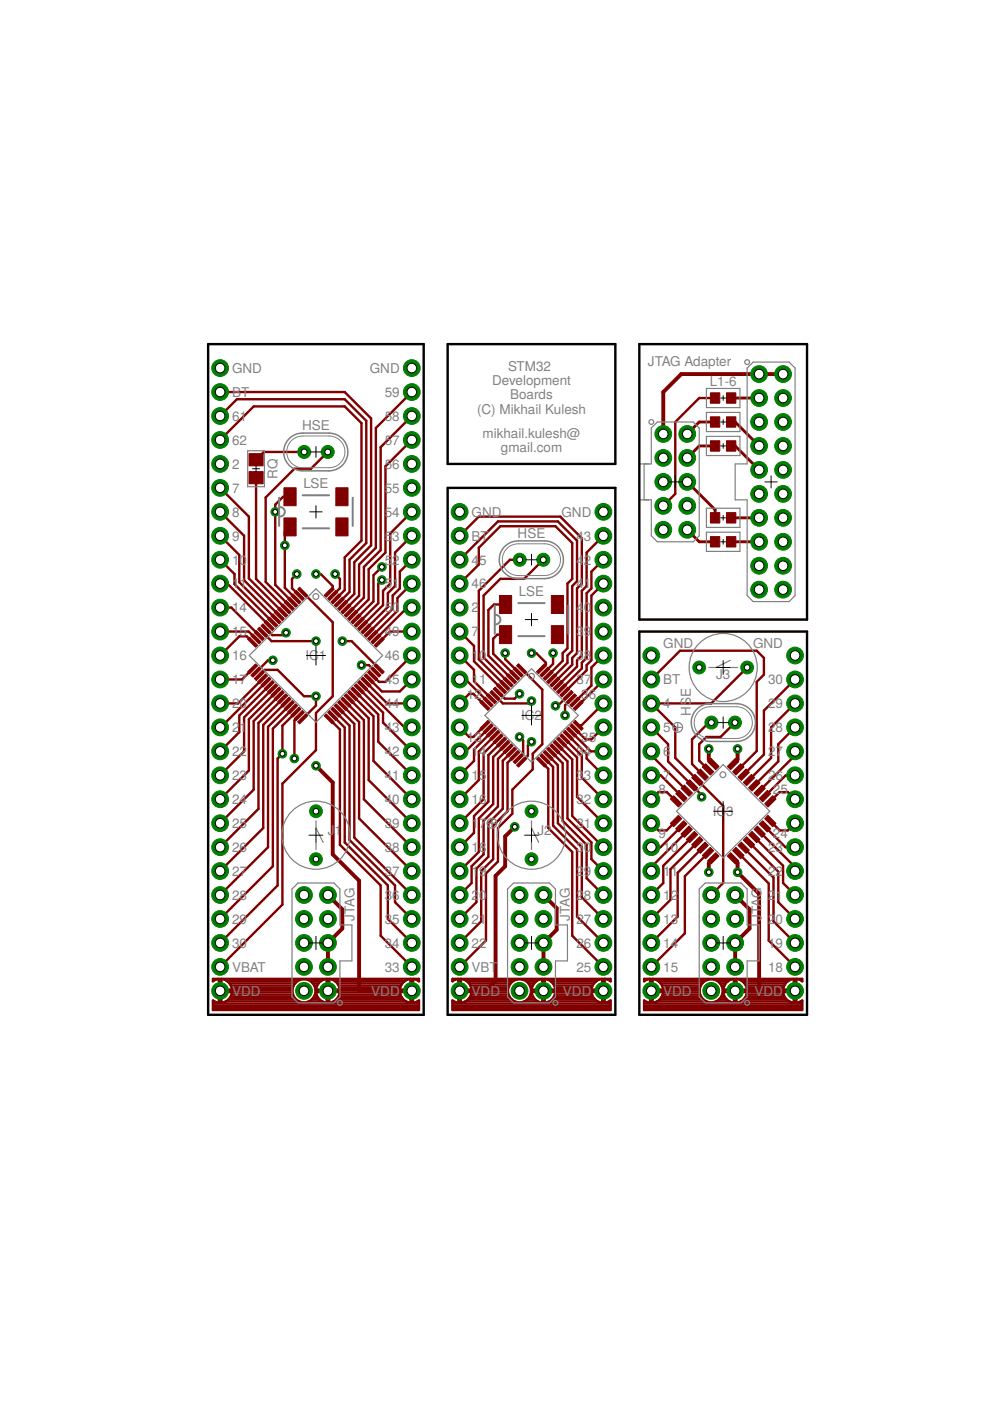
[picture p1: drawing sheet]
<svg xmlns="http://www.w3.org/2000/svg" width="210mm" height="297mm" viewBox="0 0 210 297" stroke-linecap="round" stroke-linejoin="round" font-family="sans-serif">
<defs><g id="words">
<g font-size="2.9" fill="#808080">
<text x="137.4" y="77.5">JTAG Adapter</text>
<text x="49.2" y="79.1">GND</text>
<text x="78.4" y="79.1">GND</text>
<text x="104.3" y="81.6">Development</text>
<text x="107.7" y="78.6">STM32</text>
<text x="150.5" y="81.9">L1-6</text>
<text x="49.2" y="89.2">61</text>
<text x="49.2" y="84.1">BT</text>
<text x="81.6" y="84.1">59</text>
<text x="81.6" y="89.2">58</text>
<text x="101.1" y="87.7">(C) Mikhail Kulesh</text>
<text x="108.2" y="84.6">Boards</text>
<text x="49.2" y="94.3">62</text>
<text x="64" y="91.2">HSE</text>
<text x="81.6" y="94.3">57</text>
<text x="102.3" y="92.8">mikhail.kulesh@</text>
<text x="106.2" y="95.8">gmail.com</text>
<text x="49.2" y="99.4">2</text>
<text x="58.9" y="101.5" transform="rotate(-90 58.9 101.5)">RQ</text>
<text x="81.6" y="99.4">56</text>
<text x="49.2" y="104.5">7</text>
<text x="64.3" y="103.4">LSE</text>
<text x="81.6" y="104.5">55</text>
<text x="49.2" y="109.5">8</text>
<text x="81.6" y="109.5">54</text>
<text x="100" y="109.5">GND</text>
<text x="119" y="109.5">GND</text>
<text x="49.2" y="114.6">9</text>
<text x="49.2" y="119.7">1</text>
<text x="50.8" y="119.7">0</text>
<text x="81.6" y="114.6">5</text>
<text x="81.6" y="119.7">5</text>
<text x="83.2" y="114.6">3</text>
<text x="83.2" y="119.7">2</text>
<text x="100" y="119.7">4</text>
<text x="100" y="114.6">BT</text>
<text x="101.6" y="119.7">5</text>
<text x="109.8" y="114.1">HSE</text>
<text x="122.2" y="114.6">4</text>
<text x="122.2" y="119.7">4</text>
<text x="123.8" y="114.6">3</text>
<text x="123.8" y="119.7">2</text>
<text x="49.2" y="124.8">11</text>
<text x="81.6" y="124.8">51</text>
<text x="100" y="124.8">46</text>
<text x="122.2" y="124.8">41</text>
<text x="49.2" y="129.8">14</text>
<text x="81.6" y="129.8">50</text>
<text x="100" y="129.8">2</text>
<text x="110" y="126.3">LSE</text>
<text x="122.2" y="129.8">4</text>
<text x="123.8" y="129.8">0</text>
<text x="49.2" y="134.9">15</text>
<text x="81.6" y="134.9">49</text>
<text x="100" y="134.9">7</text>
<text x="122.2" y="134.9">3</text>
<text x="123.8" y="134.9">9</text>
<text x="140.6" y="137.5">GND</text>
<text x="159.7" y="137.5">GND</text>
<text x="49.2" y="140">16</text>
<text x="64.8" y="140">IC</text>
<text x="67.6" y="140">1</text>
<text x="81.6" y="140">46</text>
<text x="100" y="140">10</text>
<text x="122.2" y="140">38</text>
<text x="49.2" y="145.1">17</text>
<text x="81.6" y="145.1">45</text>
<text x="99" y="148.1">12</text>
<text x="100" y="145.1">11</text>
<text x="122.2" y="145">37</text>
<text x="123.2" y="148.1">36</text>
<text x="140.6" y="145.1">BT</text>
<text x="151.8" y="144.1">J3</text>
<text x="162.8" y="145.1">30</text>
<text x="49.2" y="150.2">20</text>
<text x="49.2" y="155.2">2</text>
<text x="50.8" y="155.2">1</text>
<text x="81.6" y="150.2">44</text>
<text x="81.6" y="155.2">43</text>
<text x="110.5" y="152.7">IC</text>
<text x="113.3" y="152.7">2</text>
<text x="140.6" y="150.2">4</text>
<text x="140.6" y="155.2">5</text>
<text x="146.5" y="151.8" transform="rotate(-90 146.5 151.8)">HSE</text>
<text x="162.8" y="150.2">29</text>
<text x="162.8" y="155.2">28</text>
<text x="49.2" y="160.3">22</text>
<text x="81.6" y="160.3">42</text>
<text x="99" y="157.3">13</text>
<text x="100" y="160.3">1</text>
<text x="101.6" y="160.3">4</text>
<text x="122.2" y="160.3">3</text>
<text x="123.2" y="157.3">35</text>
<text x="123.8" y="160.3">4</text>
<text x="140.6" y="160.3">6</text>
<text x="162.8" y="160.3">27</text>
<text x="49.2" y="165.4">23</text>
<text x="81.6" y="165.4">41</text>
<text x="100" y="165.4">1</text>
<text x="101.6" y="165.4">5</text>
<text x="122.2" y="165.4">33</text>
<text x="140.6" y="165.4">7</text>
<text x="162.8" y="165.4">26</text>
<text x="49.2" y="170.5">24</text>
<text x="81.6" y="170.5">40</text>
<text x="100" y="170.5">16</text>
<text x="122.2" y="170.5">32</text>
<text x="139.6" y="168.4">8</text>
<text x="151.1" y="173">IC</text>
<text x="154" y="173">3</text>
<text x="163.9" y="168.4">25</text>
<text x="49.2" y="175.5">25</text>
<text x="69.5" y="177.1">J</text>
<text x="71" y="177.1">1</text>
<text x="81.6" y="175.5">39</text>
<text x="100" y="175.5">1</text>
<text x="101.6" y="175.5">7</text>
<text x="114" y="177.1">J2</text>
<text x="122.2" y="175.5">31</text>
<text x="139.6" y="177.6">9</text>
<text x="163.9" y="177.6">24</text>
<text x="49.2" y="180.6">26</text>
<text x="49.2" y="185.7">27</text>
<text x="81.6" y="180.6">38</text>
<text x="81.6" y="185.7">37</text>
<text x="100" y="180.6">1</text>
<text x="100" y="185.7">1</text>
<text x="101.6" y="180.6">8</text>
<text x="101.6" y="185.7">9</text>
<text x="122.2" y="180.6">3</text>
<text x="122.2" y="185.7">2</text>
<text x="123.8" y="180.6">0</text>
<text x="123.8" y="185.7">9</text>
<text x="140.6" y="180.6">10</text>
<text x="140.6" y="185.7">1</text>
<text x="142.2" y="185.7">1</text>
<text x="162.8" y="180.6">23</text>
<text x="162.8" y="185.7">22</text>
<text x="49.2" y="190.8">28</text>
<text x="81.6" y="190.8">36</text>
<text x="100" y="190.8">2</text>
<text x="101.6" y="190.8">0</text>
<text x="122.2" y="190.8">28</text>
<text x="140.6" y="190.8">12</text>
<text x="162.8" y="190.8">2</text>
<text x="164.4" y="190.8">1</text>
<text x="49.2" y="195.9">29</text>
<text x="75.1" y="195.2" transform="rotate(-90 75.1 195.2)">JTAG</text>
<text x="81.6" y="195.9">35</text>
<text x="100" y="195.9">21</text>
<text x="120.8" y="195.2" transform="rotate(-90 120.8 195.2)">JTAG</text>
<text x="122.2" y="195.9">27</text>
<text x="140.6" y="195.9">13</text>
<text x="161.5" y="195.2" transform="rotate(-90 161.5 195.2)">JTAG</text>
<text x="162.8" y="195.9">20</text>
<text x="49.2" y="200.9">30</text>
<text x="81.6" y="200.9">34</text>
<text x="100" y="200.9">22</text>
<text x="122.2" y="200.9">26</text>
<text x="140.6" y="200.9">14</text>
<text x="162.8" y="200.9">19</text>
<text x="49.2" y="206">VBAT</text>
<text x="81.6" y="206">33</text>
<text x="100" y="206">VBT</text>
<text x="122.2" y="206">25</text>
<text x="140.6" y="206">15</text>
<text x="162.8" y="206">18</text>
<text x="49.2" y="211.1">VDD</text>
<text x="78.7" y="211.1">VDD</text>
<text x="100" y="211.1">VDD</text>
<text x="119.4" y="211.1">VDD</text>
<text x="140.6" y="211.1">VDD</text>
<text x="160" y="211.1">VDD</text>
</g>
</g></defs>
<g fill="#800000" stroke="#800000" stroke-width=".21">
<path d="M63.1 124.9l.4-.4 1.7 1.7-.4 .4z"/>
<path d="M62.4 125.6l.4-.4 1.7 1.7-.4 .4z"/>
<path d="M61.7 126.3l.4-.4 1.7 1.7-.4 .4z"/>
<path d="M61 127l.4-.4 1.7 1.7-.4 .4z"/>
<path d="M60.3 127.7l.4-.4 1.7 1.7-.4 .4z"/>
<path d="M59.6 128.5l.4-.5 1.7 1.7-.4 .5z"/>
<path d="M58.9 129.2l.4-.5 1.7 1.7-.4 .5z"/>
<path d="M58.1 129.9l.5-.5 1.7 1.7-.5 .5z"/>
<path d="M57.4 130.6l.5-.4 1.7 1.6-.5 .5z"/>
<path d="M56.7 131.3l.5-.4 1.7 1.6-.5 .5z"/>
<path d="M56 132l.5-.4 1.6 1.7-.4 .4z"/>
<path d="M55.3 132.7l.5-.4 1.6 1.7-.4 .4z"/>
<path d="M54.6 133.4l.4-.4 1.7 1.7-.4 .4z"/>
<path d="M53.9 134.1l.4-.4 1.7 1.7-.4 .4z"/>
<path d="M53.2 134.8l.4-.4 1.7 1.7-.4 .4z"/>
<path d="M52.5 135.5l.4-.4 1.7 1.7-.4 .4z"/>
<path d="M54.2 140.8l.4 .4-1.7 1.7-.4-.4z"/>
<path d="M53.2 143.2l1.7-1.7 .4 .4-1.7 1.7z"/>
<path d="M55.6 142.2l.4 .4-1.7 1.7-.4-.4z"/>
<path d="M54.6 144.6l1.7-1.7 .4 .4-1.7 1.7z"/>
<path d="M57 143.6l.4 .4-1.6 1.7-.5-.4z"/>
<path d="M56 146l1.7-1.7 .4 .4-1.6 1.7z"/>
<path d="M56.7 146.7l1.7-1.7 .5 .4-1.7 1.7z"/>
<path d="M59.1 145.7l.5 .4-1.7 1.7-.5-.4z"/>
<path d="M58.1 148.1l1.7-1.7 .5 .4-1.7 1.7z"/>
<path d="M60.6 147.1l.4 .4-1.7 1.7-.4-.4z"/>
<path d="M59.6 149.5l1.7-1.7 .4 .5-1.7 1.6z"/>
<path d="M60.3 150.2l1.7-1.7 .4 .4-1.7 1.7z"/>
<path d="M62.7 149.2l.4 .4-1.7 1.8-.4-.5z"/>
<path d="M63.4 149.9l.4 .5-1.7 1.7-.4-.5z"/>
<path d="M62.4 152.3l1.7-1.7 .4 .5-1.7 1.7z"/>
<path d="M63.1 153.1l1.7-1.7 .4 .4-1.7 1.7z"/>
<path d="M69.2 151.4l1.7 1.7-.5 .4-1.7-1.7z"/>
<path d="M69.5 151.1l.4-.5 1.7 1.7-.4 .5z"/>
<path d="M70.6 149.9l1.7 1.7-.4 .5-1.7-1.7z"/>
<path d="M70.9 149.6l.4-.4 1.7 1.7-.4 .5z"/>
<path d="M72 148.5l1.7 1.7-.4 .4-1.7-1.7z"/>
<path d="M72.7 147.8l1.7 1.7-.4 .4-1.7-1.6z"/>
<path d="M73.4 147.1l1.7 1.7-.4 .4-1.7-1.7z"/>
<path d="M74.1 146.4l1.7 1.7-.4 .4-1.7-1.7z"/>
<path d="M74.4 146.1l.4-.4 1.7 1.7-.4 .4z"/>
<path d="M75.5 145l1.7 1.7-.4 .4-1.7-1.7z"/>
<path d="M75.8 144.7l.4-.4 1.7 1.7-.4 .4z"/>
<path d="M77 143.6l1.7 1.7-.5 .4-1.7-1.7z"/>
<path d="M77.2 143.3l.5-.4 1.7 1.7-.5 .4z"/>
<path d="M78.4 142.2l1.7 1.7-.4 .4-1.8-1.7z"/>
<path d="M79.1 141.5l1.7 1.7-.5 .4-1.6-1.7z"/>
<path d="M79.8 140.8l1.7 1.7-.5 .4-1.6-1.7z"/>
<path d="M79.4 136.8l1.6-1.7 .5 .4-1.7 1.7z"/>
<path d="M78.7 136.1l1.6-1.7 .5 .4-1.7 1.7z"/>
<path d="M77.9 135.4l1.8-1.7 .4 .4-1.7 1.7z"/>
<path d="M77.2 134.7l1.7-1.7 .5 .4-1.7 1.7z"/>
<path d="M76.5 134l1.7-1.7 .5 .4-1.7 1.7z"/>
<path d="M75.8 133.3l1.7-1.7 .4 .4-1.7 1.7z"/>
<path d="M75.1 132.5l1.7-1.6 .4 .4-1.7 1.7z"/>
<path d="M74.4 131.8l1.7-1.6 .4 .4-1.7 1.7z"/>
<path d="M75.4 129.4l.4 .5-1.7 1.7-.4-.5z"/>
<path d="M73 130.4l1.7-1.7 .4 .5-1.7 1.7z"/>
<path d="M72.3 129.7l1.7-1.7 .4 .5-1.7 1.7z"/>
<path d="M71.6 129l1.7-1.7 .4 .4-1.7 1.7z"/>
<path d="M70.9 128.3l1.7-1.7 .4 .4-1.7 1.7z"/>
<path d="M71.9 125.9l.4 .4-1.7 1.7-.4-.4z"/>
<path d="M69.5 126.9l1.7-1.7 .4 .4-1.7 1.7z"/>
<path d="M68.7 126.2l1.7-1.7 .5 .4-1.7 1.7z"/>
<path d="M109.5 141.1l.4-.4 1.7 1.7-.4 .5z"/>
<path d="M108.8 141.9l.4-.5 1.7 1.7-.4 .5z"/>
<path d="M108.5 142.1l1.7 1.7-.4 .5-1.7-1.7z"/>
<path d="M107.4 143.3l.4-.4 1.7 1.6-.4 .5z"/>
<path d="M107.1 143.6l1.7 1.6-.4 .5-1.7-1.7z"/>
<path d="M106 144.7l.4-.4 1.7 1.6-.4 .5z"/>
<path d="M105.7 145l1.7 1.7-.4 .4-1.7-1.7z"/>
<path d="M104.6 146.1l.4-.4 1.7 1.7-.4 .4z"/>
<path d="M103.9 146.8l.4-.4 1.7 1.7-.4 .4z"/>
<path d="M103.1 147.5l.5-.4 1.7 1.7-.4 .4z"/>
<path d="M102.4 148.2l.5-.4 1.7 1.7-.5 .4z"/>
<path d="M102.2 148.5l1.7 1.7-.5 .4-1.7-1.7z"/>
<path d="M101.7 154.4l1.7-1.7 .5 .5-1.7 1.7z"/>
<path d="M104.1 153.4l.5 .5-1.7 1.7-.5-.4z"/>
<path d="M103.1 155.9l1.8-1.7 .4 .4-1.7 1.7z"/>
<path d="M103.9 156.5l1.7-1.6 .4 .4-1.7 1.7z"/>
<path d="M104.6 157.3l1.7-1.7 .4 .4-1.7 1.7z"/>
<path d="M105.3 158l1.7-1.7 .4 .4-1.7 1.7z"/>
<path d="M107.7 157l.4 .4-1.7 1.7-.4-.4z"/>
<path d="M106.7 159.4l1.7-1.7 .4 .4-1.7 1.7z"/>
<path d="M107.4 160.1l1.7-1.7 .4 .4-1.7 1.7z"/>
<path d="M108.1 160.8l1.7-1.7 .4 .4-1.7 1.7z"/>
<path d="M108.8 161.5l1.7-1.7 .4 .4-1.7 1.7z"/>
<path d="M111.2 160.5l.4 .4-1.7 1.7-.4-.4z"/>
<path d="M114.2 160.5l1.7 1.7-.5 .4-1.7-1.7z"/>
<path d="M114.9 159.8l1.7 1.7-.4 .4-1.7-1.7z"/>
<path d="M115.6 159.1l1.7 1.7-.4 .4-1.7-1.7z"/>
<path d="M116.3 158.4l1.7 1.7-.4 .4-1.7-1.7z"/>
<path d="M117 157.7l1.7 1.7-.4 .4-1.7-1.7z"/>
<path d="M117.7 157l1.7 1.7-.4 .4-1.7-1.7z"/>
<path d="M118.4 156.3l1.7 1.7-.4 .4-1.7-1.7z"/>
<path d="M119.1 155.6l1.7 1.7-.4 .4-1.7-1.7z"/>
<path d="M119.8 154.9l1.7 1.6-.4 .5-1.7-1.7z"/>
<path d="M120.5 154.2l1.7 1.7-.4 .4-1.7-1.7z"/>
<path d="M121.2 153.4l1.8 1.8-.5 .4-1.7-1.7z"/>
<path d="M122 152.7l1.7 1.7-.5 .5-1.7-1.7z"/>
<path d="M121.5 150.2l1.7-1.7 .5 .4-1.7 1.7z"/>
<path d="M120.8 149.5l1.7-1.7 .5 .4-1.8 1.7z"/>
<path d="M121.8 147.1l.4 .4-1.7 1.7-.4-.4z"/>
<path d="M119.4 148.1l1.7-1.7 .4 .4-1.7 1.7z"/>
<path d="M118.7 147.4l1.7-1.7 .4 .4-1.7 1.7z"/>
<path d="M118 146.7l1.7-1.7 .4 .4-1.7 1.7z"/>
<path d="M117.3 145.9l1.7-1.6 .4 .4-1.7 1.7z"/>
<path d="M116.6 145.2l1.7-1.6 .4 .4-1.7 1.7z"/>
<path d="M115.9 144.5l1.7-1.6 .4 .4-1.7 1.7z"/>
<path d="M115.2 143.8l1.7-1.7 .4 .5-1.7 1.7z"/>
<path d="M114.5 143.1l1.7-1.7 .4 .5-1.7 1.7z"/>
<path d="M115.4 140.7l.5 .4-1.7 1.8-.5-.5z"/>
<path d="M150 161.5l.7-.7 1.7 1.7-.7 .7z"/>
<path d="M148.9 162.6l.7-.7 1.7 1.7-.7 .7z"/>
<path d="M148.5 163l1.7 1.7-.7 .8-1.7-1.7z"/>
<path d="M146.6 164.9l.8-.7 1.7 1.7-.8 .7z"/>
<path d="M145.5 166l.7-.7 1.7 1.7-.7 .7z"/>
<path d="M144.4 167.1l.7-.7 1.7 1.7-.7 .7z"/>
<path d="M144 167.6l1.7 1.6-.7 .8-1.7-1.7z"/>
<path d="M142.1 169.4l.7-.7 1.7 1.7-.7 .7z"/>
<path d="M142.1 174.6l1.7-1.7 .7 .7-1.7 1.7z"/>
<path d="M143.3 175.7l1.6-1.7 .7 .7-1.6 1.7z"/>
<path d="M144.4 176.8l1.7-1.7 .7 .8-1.7 1.6z"/>
<path d="M145.5 178l1.7-1.7 .7 .7-1.7 1.7z"/>
<path d="M148.3 177.4l.8 .7-1.7 1.7-.8-.7z"/>
<path d="M147.8 180.2l1.7-1.7 .7 .7-1.7 1.7z"/>
<path d="M150.6 179.7l.7 .7-1.7 1.7-.7-.7z"/>
<path d="M150 182.5l1.7-1.7 .7 .7-1.7 1.7z"/>
<path d="M154.9 180.8l1.7 1.7-.7 .7-1.7-1.7z"/>
<path d="M155.3 180.4l.7-.7 1.8 1.7-.8 .7z"/>
<path d="M156.5 179.2l.7-.7 1.7 1.7-.7 .7z"/>
<path d="M158.3 177.4l1.7 1.7-.7 .7-1.7-1.7z"/>
<path d="M158.7 177l.7-.7 1.7 1.7-.7 .7z"/>
<path d="M160.6 175.1l1.7 1.7-.7 .7-1.7-1.6z"/>
<path d="M161 174.7l.7-.7 1.7 1.7-.7 .7z"/>
<path d="M162.8 172.9l1.7 1.7-.7 .7-1.7-1.7z"/>
<path d="M163.8 168.7l.7 .7-1.7 1.7-.7-.7z"/>
<path d="M162.7 167.6l.7 .7-1.7 1.7-.7-.7z"/>
<path d="M161.6 166.5l.7 .7-1.7 1.6-.7-.7z"/>
<path d="M160.4 165.3l.7 .7-1.7 1.7-.7-.7z"/>
<path d="M159.3 164.2l.7 .7-1.7 1.7-.7-.7z"/>
<path d="M156.5 164.7l1.7-1.7 .7 .8-1.7 1.7z"/>
<path d="M155.3 163.6l1.7-1.7 .8 .7-1.8 1.7z"/>
<path d="M155.9 160.8l.7 .7-1.7 1.7-.7-.7z"/>
<path d="M105.9 132.7h2.6v3.8h-2.6z"/>
<path d="M116.9 132.7h2.6v3.8h-2.6z"/>
<path d="M116.9 126.3h2.6v3.8h-2.6z"/>
<path d="M105.9 126.3h2.6v3.8h-2.6z"/>
<path d="M60.2 109.8h2.6v3.8h-2.6z"/>
<path d="M71.2 109.8h2.6v3.8h-2.6z"/>
<path d="M71.2 103.4h2.6v3.8h-2.6z"/>
<path d="M60.2 103.4h2.6v3.8h-2.6z"/>
<path d="M52.8 96.2h3v2.6h-3z"/>
<path d="M52.8 100h3v2.6h-3z"/>
<path d="M150.6 83.3h2v2.2h-2z"/>
<path d="M154 83.3h2v2.2h-2z"/>
<path d="M150.6 88.4h2v2.2h-2z"/>
<path d="M154 88.4h2v2.2h-2z"/>
<path d="M150.6 93.5h2v2.2h-2z"/>
<path d="M154 93.5h2v2.2h-2z"/>
<path d="M150.6 108.7h2v2.2h-2z"/>
<path d="M154 108.7h2v2.2h-2z"/>
<path d="M150.6 113.8h2v2.2h-2z"/>
<path d="M154 113.8h2v2.2h-2z"/>
</g>
<g fill="none" stroke="#800000" stroke-width=".51">
<path d="M46.7 88.2l3.5-3.6h22.9l4.6 4.6v25.9l-3.6 3.6v6.8l-2.2 2.2M46.7 93.3l7.1-7.1h19.3l3.5 3.5v24.9l-3.5 3.6v6.9l-1.9 1.9M46.7 83.1h26.4l5.6 5.6v26.9l-3.6 3.6v6.7l-2.5 2.5M64.5 95.8h-8.6l-1.6 1.7M69.5 95.8l-3.6 3.6h-3.5l-6.1 6.1v17.9l5 5M87.3 83.1l-7.6 7.6v25.4l-3.6 3.6v6.6l-2.8 2.8M87.3 88.2l-6.6 6.6v21.8l-3.5 3.6v6.5l-3.1 3.1M87.3 93.3l-5.6 5.6v18.3l-3.5 3.5v6.4l-3.4 3.4M151.6 84.4h-3.3l-5.1 5.1v15.2l-2.6 2.6M46.7 108.5l5.1 5.1v9.4l7.4 7.5M46.7 113.6l4 4.1v5.7l7.8 7.8M46.7 118.7l3 3v2.1l8.1 8.1"/>
<path d="M46.7 103.4l6.1 6.1v13.1l7.1 7.2M54.3 101.3v21.4l6.3 6.4M61.5 105.3h-1.5l-1.6 1.7v17l3.6 3.7M61.6 111.6l-1.2 1.2v11.8l2.3 2.4M87.3 118.7l-2.5 2.5v3.6l-1.6 1.5v2.8l-4.9 4.9M87.3 108.5l-4.6 4.6v10.6l-1.5 1.6v3l-4.3 4.3M87.3 113.6l-3.5 3.6v7l-1.6 1.6v2.9l-4.6 4.6M97.5 113.6l4-4.1h17.3l4.6 4.6v9.6l-1.1 1.1v13.7l-1 1v1.4l-3.7 3.7M97.5 118.7l8.1-8.1h12.7l4 4v8.6l-1 1v13.8l-1 1v1.5l-3.4 3.4M110.2 118.7h-2.1l-6.6 6.6v14.5l5.5 5.5M115.2 118.7l-4.1 4h-5l-3.6 3.6v13.1l5.2 5.2M127.9 113.6l-3.5 3.6v7l-1 1.1v13.7l-1.1 1v1.3l-4 4"/>
<path d="M127.9 118.7l-2.5 2.5v3.6l-1 1v13.7l-1 1v1.2l-4.3 4.3M46.7 123.7h1.5l8.9 8.9M46.7 128.8h2.3l6 5.9M46.7 133.9h6l1.6 1.5M53.6 136.2l-1.3-1.3h-1.6l-4 4.1M55.7 134l1.9 1.9h9.4M56.4 133.3l1.3 1.4h2.4l.5-.5M57.8 140h-1l-2.5 2.5M62.9 121.7l-1 1v2l1.6 1.6M64.2 125.6l6.3 6.3v15.7l-3.5 3.6v7.8l-7.1 7.2v25.6l-13.2 13.2M67 121.7h1l2.5 2.5v.6l-.7 .8M71.1 121.7l1 1v2l-1.6 1.6"/>
<path d="M72.6 135.9h1.9l5.9 5.9M81 120.2l-1.8 1.8v5.5l-3.7 3.7M81 123l-.8 .7v4.2l-4 4M87.3 128.8h-1l-6.6 6.6M87.3 133.9h-4.6l-2.3 2.3M87.3 123.7l-3 3.1v2.7l-5.3 5.2M87.3 139l-5.6 5.6h-1.4l-1.3-1.4M97.5 133.9l3 3v3.3l5.8 5.8M97.5 139l3 3v2.4l3.7 3.7M97.5 123.7l4-4v-3.6l4.6-4.5h11.7l3.5 3.5v7.6l-1 1v13.8l-1 1v1.6l-3.1 3.1M107.1 138.5v1.2l2.8 2.8M107.2 128.2h-2.5l-1.2 1.1v9.7l5 4.9"/>
<path d="M107.2 134.6h-1.8l-.8 .8v3.2l4.6 4.6M112.7 138.5h1l2 2v.4l-.9 .9M117.3 138.5v2.3l-1.8 1.7M127.9 123.7l-2.5 2.6v13.7l-1 1v1.1l-4.6 4.6M127.9 139l-2.5 2.5v3.9l-3.5 3.4M53.6 141.8l-2.3 2.3h-4.6M55 143.2l1.2-1.2h2.7l5.6 5.6h2.5v2l-2.8 2.8M55.7 143.9l-5.2 5.2h-3.8M56.4 144.6l-9.7 9.6M57.1 145.4l-6.4 6.3v3.5l-4 4.1M57.8 146l-6 6.1v7.2l-5.1 5.1M58.5 146.8l-5.7 5.7v10.9l-6.1 6.1"/>
<path d="M59.2 147.5l-5.4 5.4v14.5l-7.1 7.1M59.9 148.2l-5.1 5.1v18.2l-8.1 8.1M60.6 148.9l-4.8 4.8v21.9l-9.1 9.1M61.3 149.6l-4.5 4.5v25.5l-10.1 10.2M62 150.3l-4.2 4.2v29.2l-11.1 11.1M62.7 151l-2.8 2.9v5.9l-1 1v26.9l-12.2 12.2M63.5 151.7l-1.1 1v8.1M69.8 152.4l2.3 2.3v24.4l8.6 8.6v10.7l6.6 6.6M70.5 151.7l2.6 2.6v24.3l9.1 9.1v7.1l5.1 5.1M71.2 151l2.9 2.9v24.2l9.7 9.6v3.6l3.5 3.5M71.9 150.3l3.2 3.2v24.1l12.2 12.2M72.6 149.6l3.5 3.5v20.4l11.2 11.2"/>
<path d="M73.3 148.9l3.9 3.8v16.8l10.1 10.1M74.1 148.2l4.1 4.1v13.1l9.1 9.1M74.8 147.5l4.4 4.4v9.4l8.1 8.2M75.5 146.8l4.7 4.7v5.8l7.1 7.1M76.2 146l5 5.1v2.1l6.1 6.1M76.6 141h1.6l1.5 1.5M76.9 145.4l8.9 8.8h1.5M77.6 144.6l4.5 4.5h5.2M78.3 143.9l2.7 2.7h3.8l2.5-2.5M97.5 144.1h1.2l4.8 4.7M97.5 149.1l2-2h.9l2.4 2.5M102.8 153.8l-2.4 2.5h-.9l-2-2.1"/>
<path d="M103.5 154.5l-4.8 4.8h-1.2M104.2 155.2l-3.7 3.7v2.4l-3 3.1M104.9 147.4l1.7 1.7h5.6l.5-.5M104.9 155.9l-3.4 3.4v6.1l-4 4.1M105.6 156.6l-3.1 3.1v9.8l-5 5M105.6 146.7l1.4 1.4h2.1l1.1-1M106.3 157.3l-2.8 2.8v9.9l-3 3v3.6l-3 3M107 158.1l-2.4 2.4v10l-3.1 3v7.1l-4 4.1M107.7 158.7l-2.1 2.2v10.1l-3.1 3v7.1l-2.5 2.6v3.5l-2.5 2.6M108.5 159.4l-1.9 1.9v10.2l-3.1 3v7.2l-2.5 2.5v7.1l-3.5 3.5M110.2 156.3l.7 .7v2.8l-1 1.1M110.6 141.8l4.4 4.4v11.6l-2.1 2v3.3l-4.3 4.3v5.1l-3 3.1v7.1l-2.6 2.5v14.2l-5.5 5.6"/>
<path d="M112.7 157.3l-.8 .7v2.2l-1.3 1.4M116.9 159.4l2.4 2.4v12.2l5.1 5.1v7.1l3.5 3.6M117.6 158.7l2.7 2.7v12.1l5.1 5.1v3.6l2.5 2.5M118.3 158.1l3 2.9v12l6.6 6.6M119.1 157.3l3.2 3.3v8.4l5.6 5.5M119.8 156.6l3.6 3.6v4.7l4.5 4.6M120.5 155.9l3.9 3.9v1l3.5 3.6M120.5 147.4l-2.2 2.2h-.5M121.2 155.2l4.1 4.1h2.6M121.2 148.1l-1.4 1.4v2.2M127.9 149.1l-4.6 4.7h-.7M127.9 154.2l-2.5 2.6h-1.3l-2.2-2.3"/>
<path d="M127.9 144.1v.1l-5.3 5.4M138.1 144.1l6.1-6.1h16.2l1.6 1.5v3.5l-1.6 1.6v14.6l-3.9 3.9M138.1 154.2l3.5 3.6v3.6l7.2 7.2v.4M138.1 159.3v.8l7.5 7.5M150.8 153.2h-.5l-3.6 3.6v5.2l2.3 2.3M155.8 153.2l-3 3.1h-3l-1.5 1.5v3.5l1.8 1.8M158.4 141.5l-7.6 7.6h-12.7l5.1 5.1v6.5l10.1 10.2v16.3l-2.5 2.6M168.6 149.1l-5.1 5.1v6.5l-4.7 4.7M168.6 154.2l-3.6 3.6v3.6l-5.1 5.1M168.6 159.3v.8l-7.5 7.5M168.6 144.1l-6.6 6.6v9.3l-4.3 4.3M109.2 160.2l-1.6 1.5v10.3l-3 3v7.2l-2.6 2.5v10.6l-4.5 4.6"/>
<path d="M114.8 161.6l1.4 1.4v12.6l5.1 5v17.8l6.6 6.6M115.5 160.9l1.8 1.7v12.4l5 5.1v14.2l5.6 5.6M116.2 160.2l2.1 2v12.3l5.1 5.1v10.7l4.5 4.5M138.1 164.4h2l4.4 4.4M138.1 169.5l1.5-1.6h1.8l1.9 2M143.3 174.1l-1.9 2h-1.8l-1.5-1.6M144.5 175.2l-4.4 4.4h-2M145.6 176.3l-7.5 7.5v.9M146.7 177.5l-6.1 6.1v3.6l-2.5 2.6M147.8 178.6l-5.6 5.7v6.5l-4.1 4M149 179.7l-5.3 5.3v9.3l-5.6 5.6M157.7 179.7l6.3 6.4v9.2l4.6 4.6"/>
<path d="M158.8 178.6l6.2 6.2v6.5l3.6 3.5M159.9 177.5l6.1 6.1v3.6l2.6 2.6M161.1 176.3l7.5 7.5v.9M162.2 175.2l4.3 4.4h2.1M163.3 174.1l2 2h1.7l1.6-1.6M168.6 164.4h-2l-4.4 4.4M168.6 169.5l-1.6-1.6h-1.7l-2 2M150.1 180.9l-4.9 4.9v12.1l-7.1 7.1M156.5 180.9l6.5 6.4v12.1l5.6 5.6M45.1 208l1.3-.4v2.2h2.8a2.56 2.56 0 0 0-2.3-2.2v5a2.55 2.55 0 0 0 2.3-2.3h-2.8v2.3l-1.3-.5v2h43.7v-2l-1.2 .5v-2.3h-2.8a2.55 2.55 0 0 0 2.3 2.3v-5a2.51 2.51 0 0 0-2.3 2.2h2.8v-2.2l1.2 .4M45.1 208v-.5h43.7v.5M45.1 213.7h43.7"/>
<path d="M45.1 213.3h43.7M45.1 212.8h43.7M45.1 212.3h.3M45.1 208h.1M46.4 212.3h.5M46.4 211.8h.5M46.4 211.3h.5M46.4 210.9h.5M46.4 210.4h.5M46.4 209.4h.5M46.4 209h.5M46.4 208.5h.5"/>
<path d="M46.4 208h.5M46.9 209.9h15.1M47.9 212.3h15.5M48.2 208h14.9M48.5 211.8h14.2M48.7 208.5h13.9M48.9 211.3h13.4M49 209h13.3M49.1 210.9h13M49.1 209.4h13M49.2 210.4h12.8M65.4 212.3h2.9"/>
<path d="M65.8 208h2.3M66.1 211.8h1.6M66.3 208.5h1.2M66.6 211.3h.7M66.6 209h.6M66.8 210.9h.3M66.8 209.4h.3M66.9 210.4h.1M66.9 209.9h2.4M67.6 208.4l.6-.5 1.1-.3v5a2.55 2.55 0 0 1-2.3-2.3h5.1a2.56 2.56 0 0 1-2.3 2.3v-5a2.51 2.51 0 0 1 2.3 2.2h-5.1zM69.3 212.3h.5M69.3 211.8h.5"/>
<path d="M69.3 211.3h.5M69.3 210.9h.5M69.3 210.4h.5M69.3 209.4h.5M69.3 209h.5M69.3 208.5h.5M69.3 208h.5M69.8 209.9h17.3M70.8 212.3h15.3M71 208h14.8M71.4 211.8h14M71.5 208.5h13.8"/>
<path d="M71.7 211.3h13.4M71.8 209h13.2M71.9 210.9h13M72 209.4h12.8M72.1 210.4h12.7M87.1 212.3h.5M87.1 211.8h.5M87.1 211.3h.5M87.1 210.9h.5M87.1 210.4h.5M87.1 209.4h.5M87.1 209h.5"/>
<path d="M87.1 208.5h.5M87.1 208h.5M88.5 212.3h.3M88.8 208h.1M95.9 208l1.3-.4v2.2h2.8a2.51 2.51 0 0 0-2.3-2.2v5a2.51 2.51 0 0 0 2.3-2.3h-2.8v2.3l-1.3-.5v2h33.6v-2l-1.3 .5v-2.3h-2.8a2.61 2.61 0 0 0 2.3 2.3v-5a2.56 2.56 0 0 0-2.3 2.2h2.8v-2.2l1.3 .4M95.9 208v-.5h33.6v.5M95.9 213.7h33.6M95.9 213.3h33.6M95.9 212.8h33.6M95.9 212.3h.3M95.9 208h.1M97.2 212.3h.5"/>
<path d="M97.2 211.8h.5M97.2 211.3h.5M97.2 210.9h.5M97.2 210.4h.5M97.2 209.4h.5M97.2 209h.5M97.2 208.5h.5M97.2 208h.5M97.7 209.9h10M98.7 212.3h10.5M98.9 208h9.9M99.3 211.8h9.2"/>
<path d="M99.4 208.5h8.9M99.7 211.3h8.3M99.7 209h8.3M99.9 210.9h7.9M99.9 209.4h7.9M100 210.4h7.7M111.2 212.3h2.8M111.5 208h2.2M111.9 211.8h1.5M112 208.5h1.2M112.3 211.3h.7M112.3 209h.6"/>
<path d="M112.5 210.9h.3M112.5 209.4h.3M112.6 210.4h.1M112.6 209.9h2.4M113.3 208.4l.6-.5 1.1-.3v5a2.51 2.51 0 0 1-2.3-2.3h5.1a2.55 2.55 0 0 1-2.3 2.3v-5a2.56 2.56 0 0 1 2.3 2.2h-5.1l.2-.7zM115 212.3h.5M115 211.8h.5M115 211.3h.5M115 210.9h.5M115 210.4h.5M115 209.4h.5M115 209h.5"/>
<path d="M115 208.5h.5M115 208h.5M115.5 209.9h12.2M116.5 212.3h10.2M116.7 208h9.7M117.1 211.8h9M117.2 208.5h8.7M117.4 211.3h8.3M117.5 209h8.1M117.6 210.9h7.9M117.7 209.4h7.8M117.8 210.4h7.6"/>
<path d="M127.7 212.3h.5M127.7 211.8h.5M127.7 211.3h.5M127.7 210.9h.5M127.7 210.4h.5M127.7 209.4h.5M127.7 209h.5M127.7 208.5h.5M127.7 208h.5M129.2 212.3h.3M129.4 208h.1M136.6 208l1.2-.4v2.2h2.8a2.56 2.56 0 0 0-2.3-2.2v5a2.55 2.55 0 0 0 2.3-2.3h-2.8v2.3l-1.2-.5v2h33.5v-2l-1.3 .5v-2.3h-2.8a2.55 2.55 0 0 0 2.3 2.3v-5a2.51 2.51 0 0 0-2.3 2.2h2.8v-2.2l1.3 .4"/>
<path d="M136.6 208v-.5h33.5v.5M136.6 213.7h33.5M136.6 213.3h33.5M136.6 212.8h33.5M136.6 212.3h.3M136.6 208h.1M137.8 212.3h.5M137.8 211.8h.5M137.8 211.3h.5M137.8 210.9h.5M137.8 210.4h.5M137.8 209.4h.5"/>
<path d="M137.8 209h.5M137.8 208.5h.5M137.8 208h.5M138.3 209.9h10.1M139.3 212.3h10.5M139.6 208h9.8M139.9 211.8h9.2M140.1 208.5h8.8M140.3 211.3h8.4M140.4 209h8.2M140.5 210.9h8M140.5 209.4h7.9"/>
<path d="M140.6 210.4h7.8M151.8 212.3h2.8M152.2 208h2.2M152.5 211.8h1.5M152.7 208.5h1.2M152.9 211.3h.8M153 209h.6M153.1 210.9h.4M153.2 209.4h.2M153.2 210.4h.2M153.2 209.9h2.4M153.9 208.4l.6-.5 1.1-.3v5a2.55 2.55 0 0 1-2.3-2.3h5.1a2.56 2.56 0 0 1-2.3 2.3v-5a2.51 2.51 0 0 1 2.3 2.2h-5.1z"/>
<path d="M155.6 212.3h.5M155.6 211.8h.5M155.6 211.3h.5M155.6 210.9h.5M155.6 210.4h.5M155.6 209.4h.5M155.6 209h.5M155.6 208.5h.5M155.6 208h.5M155.9 210.1h12.7M156.1 209.9h12.2M157.1 212.3h10.2"/>
<path d="M157.4 208h9.7M157.7 211.8h9M157.9 208.5h8.7M158.1 211.3h8.3M158.2 209h8.1M158.3 210.9h7.9M158.3 209.4h7.8M158.4 210.4h7.7M168.3 212.3h.5M168.3 211.8h.5M168.3 211.3h.5M168.3 210.9h.5"/>
<path d="M168.3 210.4h.5M168.3 209.4h.5M168.3 209h.5M168.3 208.5h.5M168.3 208h.5M169.8 212.3h.3M170.1 208h.1"/>
<circle cx="64.4" cy="210.1" r="2.48"/>
<circle cx="110.1" cy="210.1" r="2.48"/>
<circle cx="150.8" cy="210.1" r="2.48"/>
</g>
<path d="M166 79.3h-21.6l-3.8 3.8v8.9M150.3 158.8v2.2l.9 1M156.4 158.8v2.2l-1 1M67 162.3l3.5 3.6v15.2l5.6 5.6v23.4h11.2M109.1 175.3l-2 2v6.4l-2 2v22.2l-2.2 2.2h-5.4M69.5 189.8l3.1 3v4.1l-3.1 3v5.1M115.2 189.8l2.8 2.8v4.5l-2.8 2.8v5.1M151.2 182l-.9 1v1.9M155.4 182l1 1v1.9l4.6 4.6v20.6M155.9 189.8l3 3v4.1l-3 3v5.1M115.2 210.1h12.7" fill="none" stroke="#800000" stroke-width=".83"/>
<path d="M151.6 89.5h-3.3l-2.6 2.5M151.6 94.6h-3.3l-2.6 2.5M155 89.5h.9l5.1 5.1M155 94.6h.9l5.1 5M155 84.4h6M145.7 102.2l5.9 5.9v1.7M145.7 112.3l2.6 2.6h3.3M155 114.9h6M155 109.8h6" fill="none" stroke="#800000" stroke-width=".61"/>
<circle cx="46.7" cy="113.6" r="1.78" fill="#008000" stroke="#008000" stroke-width=".21"/>
<circle cx="46.7" cy="113.6" r="1.02" fill="#fff" stroke="#000" stroke-width=".21"/>
<circle cx="46.7" cy="118.7" r="1.78" fill="#008000" stroke="#008000" stroke-width=".21"/>
<circle cx="46.7" cy="118.7" r="1.02" fill="#fff" stroke="#000" stroke-width=".21"/>
<circle cx="46.7" cy="123.7" r="1.78" fill="#008000" stroke="#008000" stroke-width=".21"/>
<circle cx="46.7" cy="123.7" r="1.02" fill="#fff" stroke="#000" stroke-width=".21"/>
<circle cx="46.7" cy="128.8" r="1.78" fill="#008000" stroke="#008000" stroke-width=".21"/>
<circle cx="46.7" cy="128.8" r="1.02" fill="#fff" stroke="#000" stroke-width=".21"/>
<circle cx="46.7" cy="133.9" r="1.78" fill="#008000" stroke="#008000" stroke-width=".21"/>
<circle cx="46.7" cy="133.9" r="1.02" fill="#fff" stroke="#000" stroke-width=".21"/>
<circle cx="46.7" cy="139" r="1.78" fill="#008000" stroke="#008000" stroke-width=".21"/>
<circle cx="46.7" cy="139" r="1.02" fill="#fff" stroke="#000" stroke-width=".21"/>
<circle cx="46.7" cy="144.1" r="1.78" fill="#008000" stroke="#008000" stroke-width=".21"/>
<circle cx="46.7" cy="144.1" r="1.02" fill="#fff" stroke="#000" stroke-width=".21"/>
<circle cx="46.7" cy="149.1" r="1.78" fill="#008000" stroke="#008000" stroke-width=".21"/>
<circle cx="46.7" cy="149.1" r="1.02" fill="#fff" stroke="#000" stroke-width=".21"/>
<circle cx="46.7" cy="154.2" r="1.78" fill="#008000" stroke="#008000" stroke-width=".21"/>
<circle cx="46.7" cy="154.2" r="1.02" fill="#fff" stroke="#000" stroke-width=".21"/>
<circle cx="46.7" cy="159.3" r="1.78" fill="#008000" stroke="#008000" stroke-width=".21"/>
<circle cx="46.7" cy="159.3" r="1.02" fill="#fff" stroke="#000" stroke-width=".21"/>
<circle cx="46.7" cy="164.4" r="1.78" fill="#008000" stroke="#008000" stroke-width=".21"/>
<circle cx="46.7" cy="164.4" r="1.02" fill="#fff" stroke="#000" stroke-width=".21"/>
<circle cx="46.7" cy="169.5" r="1.78" fill="#008000" stroke="#008000" stroke-width=".21"/>
<circle cx="46.7" cy="169.5" r="1.02" fill="#fff" stroke="#000" stroke-width=".21"/>
<circle cx="46.7" cy="174.5" r="1.78" fill="#008000" stroke="#008000" stroke-width=".21"/>
<circle cx="46.7" cy="174.5" r="1.02" fill="#fff" stroke="#000" stroke-width=".21"/>
<circle cx="46.7" cy="179.6" r="1.78" fill="#008000" stroke="#008000" stroke-width=".21"/>
<circle cx="46.7" cy="179.6" r="1.02" fill="#fff" stroke="#000" stroke-width=".21"/>
<circle cx="46.7" cy="184.7" r="1.78" fill="#008000" stroke="#008000" stroke-width=".21"/>
<circle cx="46.7" cy="184.7" r="1.02" fill="#fff" stroke="#000" stroke-width=".21"/>
<circle cx="46.7" cy="189.8" r="1.78" fill="#008000" stroke="#008000" stroke-width=".21"/>
<circle cx="46.7" cy="189.8" r="1.02" fill="#fff" stroke="#000" stroke-width=".21"/>
<circle cx="46.7" cy="194.8" r="1.78" fill="#008000" stroke="#008000" stroke-width=".21"/>
<circle cx="46.7" cy="194.8" r="1.02" fill="#fff" stroke="#000" stroke-width=".21"/>
<circle cx="46.7" cy="199.9" r="1.78" fill="#008000" stroke="#008000" stroke-width=".21"/>
<circle cx="46.7" cy="199.9" r="1.02" fill="#fff" stroke="#000" stroke-width=".21"/>
<circle cx="46.7" cy="205" r="1.78" fill="#008000" stroke="#008000" stroke-width=".21"/>
<circle cx="46.7" cy="205" r="1.02" fill="#fff" stroke="#000" stroke-width=".21"/>
<circle cx="46.7" cy="210.1" r="1.78" fill="#008000" stroke="#008000" stroke-width=".21"/>
<circle cx="46.7" cy="210.1" r="1.02" fill="#fff" stroke="#000" stroke-width=".21"/>
<circle cx="87.3" cy="210.1" r="1.78" fill="#008000" stroke="#008000" stroke-width=".21"/>
<circle cx="87.3" cy="210.1" r="1.02" fill="#fff" stroke="#000" stroke-width=".21"/>
<circle cx="87.3" cy="205" r="1.78" fill="#008000" stroke="#008000" stroke-width=".21"/>
<circle cx="87.3" cy="205" r="1.02" fill="#fff" stroke="#000" stroke-width=".21"/>
<circle cx="87.3" cy="199.9" r="1.78" fill="#008000" stroke="#008000" stroke-width=".21"/>
<circle cx="87.3" cy="199.9" r="1.02" fill="#fff" stroke="#000" stroke-width=".21"/>
<circle cx="87.3" cy="194.8" r="1.78" fill="#008000" stroke="#008000" stroke-width=".21"/>
<circle cx="87.3" cy="194.8" r="1.02" fill="#fff" stroke="#000" stroke-width=".21"/>
<circle cx="87.3" cy="189.8" r="1.78" fill="#008000" stroke="#008000" stroke-width=".21"/>
<circle cx="87.3" cy="189.8" r="1.02" fill="#fff" stroke="#000" stroke-width=".21"/>
<circle cx="87.3" cy="184.7" r="1.78" fill="#008000" stroke="#008000" stroke-width=".21"/>
<circle cx="87.3" cy="184.7" r="1.02" fill="#fff" stroke="#000" stroke-width=".21"/>
<circle cx="87.3" cy="179.6" r="1.78" fill="#008000" stroke="#008000" stroke-width=".21"/>
<circle cx="87.3" cy="179.6" r="1.02" fill="#fff" stroke="#000" stroke-width=".21"/>
<circle cx="87.3" cy="174.5" r="1.78" fill="#008000" stroke="#008000" stroke-width=".21"/>
<circle cx="87.3" cy="174.5" r="1.02" fill="#fff" stroke="#000" stroke-width=".21"/>
<circle cx="87.3" cy="169.5" r="1.78" fill="#008000" stroke="#008000" stroke-width=".21"/>
<circle cx="87.3" cy="169.5" r="1.02" fill="#fff" stroke="#000" stroke-width=".21"/>
<circle cx="87.3" cy="164.4" r="1.78" fill="#008000" stroke="#008000" stroke-width=".21"/>
<circle cx="87.3" cy="164.4" r="1.02" fill="#fff" stroke="#000" stroke-width=".21"/>
<circle cx="87.3" cy="159.3" r="1.78" fill="#008000" stroke="#008000" stroke-width=".21"/>
<circle cx="87.3" cy="159.3" r="1.02" fill="#fff" stroke="#000" stroke-width=".21"/>
<circle cx="87.3" cy="154.2" r="1.78" fill="#008000" stroke="#008000" stroke-width=".21"/>
<circle cx="87.3" cy="154.2" r="1.02" fill="#fff" stroke="#000" stroke-width=".21"/>
<circle cx="87.3" cy="149.1" r="1.78" fill="#008000" stroke="#008000" stroke-width=".21"/>
<circle cx="87.3" cy="149.1" r="1.02" fill="#fff" stroke="#000" stroke-width=".21"/>
<circle cx="87.3" cy="144.1" r="1.78" fill="#008000" stroke="#008000" stroke-width=".21"/>
<circle cx="87.3" cy="144.1" r="1.02" fill="#fff" stroke="#000" stroke-width=".21"/>
<circle cx="87.3" cy="139" r="1.78" fill="#008000" stroke="#008000" stroke-width=".21"/>
<circle cx="87.3" cy="139" r="1.02" fill="#fff" stroke="#000" stroke-width=".21"/>
<circle cx="87.3" cy="133.9" r="1.78" fill="#008000" stroke="#008000" stroke-width=".21"/>
<circle cx="87.3" cy="133.9" r="1.02" fill="#fff" stroke="#000" stroke-width=".21"/>
<circle cx="87.3" cy="128.8" r="1.78" fill="#008000" stroke="#008000" stroke-width=".21"/>
<circle cx="87.3" cy="128.8" r="1.02" fill="#fff" stroke="#000" stroke-width=".21"/>
<circle cx="87.3" cy="123.7" r="1.78" fill="#008000" stroke="#008000" stroke-width=".21"/>
<circle cx="87.3" cy="123.7" r="1.02" fill="#fff" stroke="#000" stroke-width=".21"/>
<circle cx="87.3" cy="118.7" r="1.78" fill="#008000" stroke="#008000" stroke-width=".21"/>
<circle cx="87.3" cy="118.7" r="1.02" fill="#fff" stroke="#000" stroke-width=".21"/>
<circle cx="87.3" cy="113.6" r="1.78" fill="#008000" stroke="#008000" stroke-width=".21"/>
<circle cx="87.3" cy="113.6" r="1.02" fill="#fff" stroke="#000" stroke-width=".21"/>
<circle cx="97.5" cy="154.2" r="1.78" fill="#008000" stroke="#008000" stroke-width=".21"/>
<circle cx="97.5" cy="154.2" r="1.02" fill="#fff" stroke="#000" stroke-width=".21"/>
<circle cx="97.5" cy="159.3" r="1.78" fill="#008000" stroke="#008000" stroke-width=".21"/>
<circle cx="97.5" cy="159.3" r="1.02" fill="#fff" stroke="#000" stroke-width=".21"/>
<circle cx="97.5" cy="164.4" r="1.78" fill="#008000" stroke="#008000" stroke-width=".21"/>
<circle cx="97.5" cy="164.4" r="1.02" fill="#fff" stroke="#000" stroke-width=".21"/>
<circle cx="97.5" cy="169.5" r="1.78" fill="#008000" stroke="#008000" stroke-width=".21"/>
<circle cx="97.5" cy="169.5" r="1.02" fill="#fff" stroke="#000" stroke-width=".21"/>
<circle cx="97.5" cy="174.5" r="1.78" fill="#008000" stroke="#008000" stroke-width=".21"/>
<circle cx="97.5" cy="174.5" r="1.02" fill="#fff" stroke="#000" stroke-width=".21"/>
<circle cx="97.5" cy="179.6" r="1.78" fill="#008000" stroke="#008000" stroke-width=".21"/>
<circle cx="97.5" cy="179.6" r="1.02" fill="#fff" stroke="#000" stroke-width=".21"/>
<circle cx="97.5" cy="184.7" r="1.78" fill="#008000" stroke="#008000" stroke-width=".21"/>
<circle cx="97.5" cy="184.7" r="1.02" fill="#fff" stroke="#000" stroke-width=".21"/>
<circle cx="97.5" cy="189.8" r="1.78" fill="#008000" stroke="#008000" stroke-width=".21"/>
<circle cx="97.5" cy="189.8" r="1.02" fill="#fff" stroke="#000" stroke-width=".21"/>
<circle cx="97.5" cy="194.8" r="1.78" fill="#008000" stroke="#008000" stroke-width=".21"/>
<circle cx="97.5" cy="194.8" r="1.02" fill="#fff" stroke="#000" stroke-width=".21"/>
<circle cx="97.5" cy="199.9" r="1.78" fill="#008000" stroke="#008000" stroke-width=".21"/>
<circle cx="97.5" cy="199.9" r="1.02" fill="#fff" stroke="#000" stroke-width=".21"/>
<circle cx="97.5" cy="205" r="1.78" fill="#008000" stroke="#008000" stroke-width=".21"/>
<circle cx="97.5" cy="205" r="1.02" fill="#fff" stroke="#000" stroke-width=".21"/>
<circle cx="97.5" cy="210.1" r="1.78" fill="#008000" stroke="#008000" stroke-width=".21"/>
<circle cx="97.5" cy="210.1" r="1.02" fill="#fff" stroke="#000" stroke-width=".21"/>
<circle cx="127.9" cy="210.1" r="1.78" fill="#008000" stroke="#008000" stroke-width=".21"/>
<circle cx="127.9" cy="210.1" r="1.02" fill="#fff" stroke="#000" stroke-width=".21"/>
<circle cx="127.9" cy="205" r="1.78" fill="#008000" stroke="#008000" stroke-width=".21"/>
<circle cx="127.9" cy="205" r="1.02" fill="#fff" stroke="#000" stroke-width=".21"/>
<circle cx="127.9" cy="199.9" r="1.78" fill="#008000" stroke="#008000" stroke-width=".21"/>
<circle cx="127.9" cy="199.9" r="1.02" fill="#fff" stroke="#000" stroke-width=".21"/>
<circle cx="127.9" cy="194.8" r="1.78" fill="#008000" stroke="#008000" stroke-width=".21"/>
<circle cx="127.9" cy="194.8" r="1.02" fill="#fff" stroke="#000" stroke-width=".21"/>
<circle cx="127.9" cy="189.8" r="1.78" fill="#008000" stroke="#008000" stroke-width=".21"/>
<circle cx="127.9" cy="189.8" r="1.02" fill="#fff" stroke="#000" stroke-width=".21"/>
<circle cx="127.9" cy="184.7" r="1.78" fill="#008000" stroke="#008000" stroke-width=".21"/>
<circle cx="127.9" cy="184.7" r="1.02" fill="#fff" stroke="#000" stroke-width=".21"/>
<circle cx="127.9" cy="179.6" r="1.78" fill="#008000" stroke="#008000" stroke-width=".21"/>
<circle cx="127.9" cy="179.6" r="1.02" fill="#fff" stroke="#000" stroke-width=".21"/>
<circle cx="127.9" cy="174.5" r="1.78" fill="#008000" stroke="#008000" stroke-width=".21"/>
<circle cx="127.9" cy="174.5" r="1.02" fill="#fff" stroke="#000" stroke-width=".21"/>
<circle cx="127.9" cy="169.5" r="1.78" fill="#008000" stroke="#008000" stroke-width=".21"/>
<circle cx="127.9" cy="169.5" r="1.02" fill="#fff" stroke="#000" stroke-width=".21"/>
<circle cx="127.9" cy="164.4" r="1.78" fill="#008000" stroke="#008000" stroke-width=".21"/>
<circle cx="127.9" cy="164.4" r="1.02" fill="#fff" stroke="#000" stroke-width=".21"/>
<circle cx="127.9" cy="159.3" r="1.78" fill="#008000" stroke="#008000" stroke-width=".21"/>
<circle cx="127.9" cy="159.3" r="1.02" fill="#fff" stroke="#000" stroke-width=".21"/>
<circle cx="127.9" cy="154.2" r="1.78" fill="#008000" stroke="#008000" stroke-width=".21"/>
<circle cx="127.9" cy="154.2" r="1.02" fill="#fff" stroke="#000" stroke-width=".21"/>
<circle cx="138.1" cy="174.5" r="1.78" fill="#008000" stroke="#008000" stroke-width=".21"/>
<circle cx="138.1" cy="174.5" r="1.02" fill="#fff" stroke="#000" stroke-width=".21"/>
<circle cx="138.1" cy="179.6" r="1.78" fill="#008000" stroke="#008000" stroke-width=".21"/>
<circle cx="138.1" cy="179.6" r="1.02" fill="#fff" stroke="#000" stroke-width=".21"/>
<circle cx="138.1" cy="184.7" r="1.78" fill="#008000" stroke="#008000" stroke-width=".21"/>
<circle cx="138.1" cy="184.7" r="1.02" fill="#fff" stroke="#000" stroke-width=".21"/>
<circle cx="138.1" cy="189.8" r="1.78" fill="#008000" stroke="#008000" stroke-width=".21"/>
<circle cx="138.1" cy="189.8" r="1.02" fill="#fff" stroke="#000" stroke-width=".21"/>
<circle cx="138.1" cy="194.8" r="1.78" fill="#008000" stroke="#008000" stroke-width=".21"/>
<circle cx="138.1" cy="194.8" r="1.02" fill="#fff" stroke="#000" stroke-width=".21"/>
<circle cx="138.1" cy="199.9" r="1.78" fill="#008000" stroke="#008000" stroke-width=".21"/>
<circle cx="138.1" cy="199.9" r="1.02" fill="#fff" stroke="#000" stroke-width=".21"/>
<circle cx="138.1" cy="205" r="1.78" fill="#008000" stroke="#008000" stroke-width=".21"/>
<circle cx="138.1" cy="205" r="1.02" fill="#fff" stroke="#000" stroke-width=".21"/>
<circle cx="138.1" cy="210.1" r="1.78" fill="#008000" stroke="#008000" stroke-width=".21"/>
<circle cx="138.1" cy="210.1" r="1.02" fill="#fff" stroke="#000" stroke-width=".21"/>
<circle cx="168.6" cy="210.1" r="1.78" fill="#008000" stroke="#008000" stroke-width=".21"/>
<circle cx="168.6" cy="210.1" r="1.02" fill="#fff" stroke="#000" stroke-width=".21"/>
<circle cx="168.6" cy="205" r="1.78" fill="#008000" stroke="#008000" stroke-width=".21"/>
<circle cx="168.6" cy="205" r="1.02" fill="#fff" stroke="#000" stroke-width=".21"/>
<circle cx="168.6" cy="199.9" r="1.78" fill="#008000" stroke="#008000" stroke-width=".21"/>
<circle cx="168.6" cy="199.9" r="1.02" fill="#fff" stroke="#000" stroke-width=".21"/>
<circle cx="168.6" cy="194.8" r="1.78" fill="#008000" stroke="#008000" stroke-width=".21"/>
<circle cx="168.6" cy="194.8" r="1.02" fill="#fff" stroke="#000" stroke-width=".21"/>
<circle cx="168.6" cy="189.8" r="1.78" fill="#008000" stroke="#008000" stroke-width=".21"/>
<circle cx="168.6" cy="189.8" r="1.02" fill="#fff" stroke="#000" stroke-width=".21"/>
<circle cx="168.6" cy="184.7" r="1.78" fill="#008000" stroke="#008000" stroke-width=".21"/>
<circle cx="168.6" cy="184.7" r="1.02" fill="#fff" stroke="#000" stroke-width=".21"/>
<circle cx="168.6" cy="179.6" r="1.78" fill="#008000" stroke="#008000" stroke-width=".21"/>
<circle cx="168.6" cy="179.6" r="1.02" fill="#fff" stroke="#000" stroke-width=".21"/>
<circle cx="168.6" cy="174.5" r="1.78" fill="#008000" stroke="#008000" stroke-width=".21"/>
<circle cx="168.6" cy="174.5" r="1.02" fill="#fff" stroke="#000" stroke-width=".21"/>
<circle cx="140.6" cy="92" r="1.78" fill="#008000" stroke="#008000" stroke-width=".21"/>
<circle cx="140.6" cy="92" r="1.02" fill="#fff" stroke="#000" stroke-width=".21"/>
<circle cx="140.6" cy="97.1" r="1.78" fill="#008000" stroke="#008000" stroke-width=".21"/>
<circle cx="140.6" cy="97.1" r="1.02" fill="#fff" stroke="#000" stroke-width=".21"/>
<circle cx="140.6" cy="102.2" r="1.78" fill="#008000" stroke="#008000" stroke-width=".21"/>
<circle cx="140.6" cy="102.2" r="1.02" fill="#fff" stroke="#000" stroke-width=".21"/>
<circle cx="140.6" cy="107.3" r="1.78" fill="#008000" stroke="#008000" stroke-width=".21"/>
<circle cx="140.6" cy="107.3" r="1.02" fill="#fff" stroke="#000" stroke-width=".21"/>
<circle cx="140.6" cy="112.3" r="1.78" fill="#008000" stroke="#008000" stroke-width=".21"/>
<circle cx="140.6" cy="112.3" r="1.02" fill="#fff" stroke="#000" stroke-width=".21"/>
<circle cx="145.7" cy="92" r="1.78" fill="#008000" stroke="#008000" stroke-width=".21"/>
<circle cx="145.7" cy="92" r="1.02" fill="#fff" stroke="#000" stroke-width=".21"/>
<circle cx="145.7" cy="97.1" r="1.78" fill="#008000" stroke="#008000" stroke-width=".21"/>
<circle cx="145.7" cy="97.1" r="1.02" fill="#fff" stroke="#000" stroke-width=".21"/>
<circle cx="145.7" cy="102.2" r="1.78" fill="#008000" stroke="#008000" stroke-width=".21"/>
<circle cx="145.7" cy="102.2" r="1.02" fill="#fff" stroke="#000" stroke-width=".21"/>
<circle cx="145.7" cy="107.3" r="1.78" fill="#008000" stroke="#008000" stroke-width=".21"/>
<circle cx="145.7" cy="107.3" r="1.02" fill="#fff" stroke="#000" stroke-width=".21"/>
<circle cx="145.7" cy="112.3" r="1.78" fill="#008000" stroke="#008000" stroke-width=".21"/>
<circle cx="145.7" cy="112.3" r="1.02" fill="#fff" stroke="#000" stroke-width=".21"/>
<circle cx="161" cy="79.3" r="1.78" fill="#008000" stroke="#008000" stroke-width=".21"/>
<circle cx="161" cy="79.3" r="1.02" fill="#fff" stroke="#000" stroke-width=".21"/>
<circle cx="161" cy="84.4" r="1.78" fill="#008000" stroke="#008000" stroke-width=".21"/>
<circle cx="161" cy="84.4" r="1.02" fill="#fff" stroke="#000" stroke-width=".21"/>
<circle cx="161" cy="89.5" r="1.78" fill="#008000" stroke="#008000" stroke-width=".21"/>
<circle cx="161" cy="89.5" r="1.02" fill="#fff" stroke="#000" stroke-width=".21"/>
<circle cx="161" cy="94.6" r="1.78" fill="#008000" stroke="#008000" stroke-width=".21"/>
<circle cx="161" cy="94.6" r="1.02" fill="#fff" stroke="#000" stroke-width=".21"/>
<circle cx="161" cy="99.6" r="1.78" fill="#008000" stroke="#008000" stroke-width=".21"/>
<circle cx="161" cy="99.6" r="1.02" fill="#fff" stroke="#000" stroke-width=".21"/>
<circle cx="161" cy="104.7" r="1.78" fill="#008000" stroke="#008000" stroke-width=".21"/>
<circle cx="161" cy="104.7" r="1.02" fill="#fff" stroke="#000" stroke-width=".21"/>
<circle cx="166" cy="79.3" r="1.78" fill="#008000" stroke="#008000" stroke-width=".21"/>
<circle cx="166" cy="79.3" r="1.02" fill="#fff" stroke="#000" stroke-width=".21"/>
<circle cx="166" cy="84.4" r="1.78" fill="#008000" stroke="#008000" stroke-width=".21"/>
<circle cx="166" cy="84.4" r="1.02" fill="#fff" stroke="#000" stroke-width=".21"/>
<circle cx="166" cy="89.5" r="1.78" fill="#008000" stroke="#008000" stroke-width=".21"/>
<circle cx="166" cy="89.5" r="1.02" fill="#fff" stroke="#000" stroke-width=".21"/>
<circle cx="166" cy="94.6" r="1.78" fill="#008000" stroke="#008000" stroke-width=".21"/>
<circle cx="166" cy="94.6" r="1.02" fill="#fff" stroke="#000" stroke-width=".21"/>
<circle cx="166" cy="99.6" r="1.78" fill="#008000" stroke="#008000" stroke-width=".21"/>
<circle cx="166" cy="99.6" r="1.02" fill="#fff" stroke="#000" stroke-width=".21"/>
<circle cx="166" cy="104.7" r="1.78" fill="#008000" stroke="#008000" stroke-width=".21"/>
<circle cx="166" cy="104.7" r="1.02" fill="#fff" stroke="#000" stroke-width=".21"/>
<circle cx="161" cy="109.8" r="1.78" fill="#008000" stroke="#008000" stroke-width=".21"/>
<circle cx="161" cy="109.8" r="1.02" fill="#fff" stroke="#000" stroke-width=".21"/>
<circle cx="161" cy="114.9" r="1.78" fill="#008000" stroke="#008000" stroke-width=".21"/>
<circle cx="161" cy="114.9" r="1.02" fill="#fff" stroke="#000" stroke-width=".21"/>
<circle cx="166" cy="109.8" r="1.78" fill="#008000" stroke="#008000" stroke-width=".21"/>
<circle cx="166" cy="109.8" r="1.02" fill="#fff" stroke="#000" stroke-width=".21"/>
<circle cx="166" cy="114.9" r="1.78" fill="#008000" stroke="#008000" stroke-width=".21"/>
<circle cx="166" cy="114.9" r="1.02" fill="#fff" stroke="#000" stroke-width=".21"/>
<circle cx="161" cy="120" r="1.78" fill="#008000" stroke="#008000" stroke-width=".21"/>
<circle cx="161" cy="120" r="1.02" fill="#fff" stroke="#000" stroke-width=".21"/>
<circle cx="166" cy="120" r="1.78" fill="#008000" stroke="#008000" stroke-width=".21"/>
<circle cx="166" cy="120" r="1.02" fill="#fff" stroke="#000" stroke-width=".21"/>
<circle cx="161" cy="125" r="1.78" fill="#008000" stroke="#008000" stroke-width=".21"/>
<circle cx="161" cy="125" r="1.02" fill="#fff" stroke="#000" stroke-width=".21"/>
<circle cx="166" cy="125" r="1.78" fill="#008000" stroke="#008000" stroke-width=".21"/>
<circle cx="166" cy="125" r="1.02" fill="#fff" stroke="#000" stroke-width=".21"/>
<circle cx="150.8" cy="153.2" r="1.38" fill="#008000" stroke="#008000" stroke-width=".21"/>
<circle cx="150.8" cy="153.2" r=".61" fill="#fff" stroke="#000" stroke-width=".21"/>
<circle cx="155.8" cy="153.2" r="1.38" fill="#008000" stroke="#008000" stroke-width=".21"/>
<circle cx="155.8" cy="153.2" r=".61" fill="#fff" stroke="#000" stroke-width=".21"/>
<circle cx="155.9" cy="210.1" r="1.78" fill="#008000" stroke="#008000" stroke-width=".21"/>
<circle cx="155.9" cy="210.1" r="1.02" fill="#fff" stroke="#000" stroke-width=".21"/>
<circle cx="155.9" cy="205" r="1.78" fill="#008000" stroke="#008000" stroke-width=".21"/>
<circle cx="155.9" cy="205" r="1.02" fill="#fff" stroke="#000" stroke-width=".21"/>
<circle cx="155.9" cy="199.9" r="1.78" fill="#008000" stroke="#008000" stroke-width=".21"/>
<circle cx="155.9" cy="199.9" r="1.02" fill="#fff" stroke="#000" stroke-width=".21"/>
<circle cx="155.9" cy="194.8" r="1.78" fill="#008000" stroke="#008000" stroke-width=".21"/>
<circle cx="155.9" cy="194.8" r="1.02" fill="#fff" stroke="#000" stroke-width=".21"/>
<circle cx="155.9" cy="189.8" r="1.78" fill="#008000" stroke="#008000" stroke-width=".21"/>
<circle cx="155.9" cy="189.8" r="1.02" fill="#fff" stroke="#000" stroke-width=".21"/>
<circle cx="150.8" cy="210.1" r="1.78" fill="#008000" stroke="#008000" stroke-width=".21"/>
<circle cx="150.8" cy="210.1" r="1.02" fill="#fff" stroke="#000" stroke-width=".21"/>
<circle cx="150.8" cy="205" r="1.78" fill="#008000" stroke="#008000" stroke-width=".21"/>
<circle cx="150.8" cy="205" r="1.02" fill="#fff" stroke="#000" stroke-width=".21"/>
<circle cx="150.8" cy="199.9" r="1.78" fill="#008000" stroke="#008000" stroke-width=".21"/>
<circle cx="150.8" cy="199.9" r="1.02" fill="#fff" stroke="#000" stroke-width=".21"/>
<circle cx="150.8" cy="194.8" r="1.78" fill="#008000" stroke="#008000" stroke-width=".21"/>
<circle cx="150.8" cy="194.8" r="1.02" fill="#fff" stroke="#000" stroke-width=".21"/>
<circle cx="150.8" cy="189.8" r="1.78" fill="#008000" stroke="#008000" stroke-width=".21"/>
<circle cx="150.8" cy="189.8" r="1.02" fill="#fff" stroke="#000" stroke-width=".21"/>
<circle cx="148.3" cy="141.5" r="1.35" fill="#008000" stroke="#008000" stroke-width=".21"/>
<circle cx="148.3" cy="141.5" r=".59" fill="#fff" stroke="#000" stroke-width=".21"/>
<circle cx="158.4" cy="141.5" r="1.35" fill="#008000" stroke="#008000" stroke-width=".21"/>
<circle cx="158.4" cy="141.5" r=".59" fill="#fff" stroke="#000" stroke-width=".21"/>
<circle cx="115.2" cy="210.1" r="1.78" fill="#008000" stroke="#008000" stroke-width=".21"/>
<circle cx="115.2" cy="210.1" r="1.02" fill="#fff" stroke="#000" stroke-width=".21"/>
<circle cx="115.2" cy="205" r="1.78" fill="#008000" stroke="#008000" stroke-width=".21"/>
<circle cx="115.2" cy="205" r="1.02" fill="#fff" stroke="#000" stroke-width=".21"/>
<circle cx="115.2" cy="199.9" r="1.78" fill="#008000" stroke="#008000" stroke-width=".21"/>
<circle cx="115.2" cy="199.9" r="1.02" fill="#fff" stroke="#000" stroke-width=".21"/>
<circle cx="115.2" cy="194.8" r="1.78" fill="#008000" stroke="#008000" stroke-width=".21"/>
<circle cx="115.2" cy="194.8" r="1.02" fill="#fff" stroke="#000" stroke-width=".21"/>
<circle cx="115.2" cy="189.8" r="1.78" fill="#008000" stroke="#008000" stroke-width=".21"/>
<circle cx="115.2" cy="189.8" r="1.02" fill="#fff" stroke="#000" stroke-width=".21"/>
<circle cx="110.2" cy="210.1" r="1.78" fill="#008000" stroke="#008000" stroke-width=".21"/>
<circle cx="110.2" cy="210.1" r="1.02" fill="#fff" stroke="#000" stroke-width=".21"/>
<circle cx="110.2" cy="205" r="1.78" fill="#008000" stroke="#008000" stroke-width=".21"/>
<circle cx="110.2" cy="205" r="1.02" fill="#fff" stroke="#000" stroke-width=".21"/>
<circle cx="110.2" cy="199.9" r="1.78" fill="#008000" stroke="#008000" stroke-width=".21"/>
<circle cx="110.2" cy="199.9" r="1.02" fill="#fff" stroke="#000" stroke-width=".21"/>
<circle cx="110.2" cy="194.8" r="1.78" fill="#008000" stroke="#008000" stroke-width=".21"/>
<circle cx="110.2" cy="194.8" r="1.02" fill="#fff" stroke="#000" stroke-width=".21"/>
<circle cx="110.2" cy="189.8" r="1.78" fill="#008000" stroke="#008000" stroke-width=".21"/>
<circle cx="110.2" cy="189.8" r="1.02" fill="#fff" stroke="#000" stroke-width=".21"/>
<circle cx="112.7" cy="172" r="1.35" fill="#008000" stroke="#008000" stroke-width=".21"/>
<circle cx="112.7" cy="172" r=".59" fill="#fff" stroke="#000" stroke-width=".21"/>
<circle cx="112.7" cy="182.2" r="1.35" fill="#008000" stroke="#008000" stroke-width=".21"/>
<circle cx="112.7" cy="182.2" r=".59" fill="#fff" stroke="#000" stroke-width=".21"/>
<circle cx="115.2" cy="118.7" r="1.38" fill="#008000" stroke="#008000" stroke-width=".21"/>
<circle cx="115.2" cy="118.7" r=".61" fill="#fff" stroke="#000" stroke-width=".21"/>
<circle cx="110.2" cy="118.7" r="1.38" fill="#008000" stroke="#008000" stroke-width=".21"/>
<circle cx="110.2" cy="118.7" r=".61" fill="#fff" stroke="#000" stroke-width=".21"/>
<circle cx="69.5" cy="210.1" r="1.78" fill="#008000" stroke="#008000" stroke-width=".21"/>
<circle cx="69.5" cy="210.1" r="1.02" fill="#fff" stroke="#000" stroke-width=".21"/>
<circle cx="69.5" cy="205" r="1.78" fill="#008000" stroke="#008000" stroke-width=".21"/>
<circle cx="69.5" cy="205" r="1.02" fill="#fff" stroke="#000" stroke-width=".21"/>
<circle cx="69.5" cy="199.9" r="1.78" fill="#008000" stroke="#008000" stroke-width=".21"/>
<circle cx="69.5" cy="199.9" r="1.02" fill="#fff" stroke="#000" stroke-width=".21"/>
<circle cx="69.5" cy="194.8" r="1.78" fill="#008000" stroke="#008000" stroke-width=".21"/>
<circle cx="69.5" cy="194.8" r="1.02" fill="#fff" stroke="#000" stroke-width=".21"/>
<circle cx="69.5" cy="189.8" r="1.78" fill="#008000" stroke="#008000" stroke-width=".21"/>
<circle cx="69.5" cy="189.8" r="1.02" fill="#fff" stroke="#000" stroke-width=".21"/>
<circle cx="64.5" cy="210.1" r="1.78" fill="#008000" stroke="#008000" stroke-width=".21"/>
<circle cx="64.5" cy="210.1" r="1.02" fill="#fff" stroke="#000" stroke-width=".21"/>
<circle cx="64.5" cy="205" r="1.78" fill="#008000" stroke="#008000" stroke-width=".21"/>
<circle cx="64.5" cy="205" r="1.02" fill="#fff" stroke="#000" stroke-width=".21"/>
<circle cx="64.5" cy="199.9" r="1.78" fill="#008000" stroke="#008000" stroke-width=".21"/>
<circle cx="64.5" cy="199.9" r="1.02" fill="#fff" stroke="#000" stroke-width=".21"/>
<circle cx="64.5" cy="194.8" r="1.78" fill="#008000" stroke="#008000" stroke-width=".21"/>
<circle cx="64.5" cy="194.8" r="1.02" fill="#fff" stroke="#000" stroke-width=".21"/>
<circle cx="64.5" cy="189.8" r="1.78" fill="#008000" stroke="#008000" stroke-width=".21"/>
<circle cx="64.5" cy="189.8" r="1.02" fill="#fff" stroke="#000" stroke-width=".21"/>
<circle cx="67" cy="172" r="1.35" fill="#008000" stroke="#008000" stroke-width=".21"/>
<circle cx="67" cy="172" r=".59" fill="#fff" stroke="#000" stroke-width=".21"/>
<circle cx="67" cy="182.2" r="1.35" fill="#008000" stroke="#008000" stroke-width=".21"/>
<circle cx="67" cy="182.2" r=".59" fill="#fff" stroke="#000" stroke-width=".21"/>
<circle cx="69.5" cy="95.8" r="1.38" fill="#008000" stroke="#008000" stroke-width=".21"/>
<circle cx="69.5" cy="95.8" r=".61" fill="#fff" stroke="#000" stroke-width=".21"/>
<circle cx="64.5" cy="95.8" r="1.38" fill="#008000" stroke="#008000" stroke-width=".21"/>
<circle cx="64.5" cy="95.8" r=".61" fill="#fff" stroke="#000" stroke-width=".21"/>
<circle cx="46.7" cy="78" r="1.78" fill="#008000" stroke="#008000" stroke-width=".21"/>
<circle cx="46.7" cy="78" r="1.02" fill="#fff" stroke="#000" stroke-width=".21"/>
<circle cx="46.7" cy="83.1" r="1.78" fill="#008000" stroke="#008000" stroke-width=".21"/>
<circle cx="46.7" cy="83.1" r="1.02" fill="#fff" stroke="#000" stroke-width=".21"/>
<circle cx="46.7" cy="88.2" r="1.78" fill="#008000" stroke="#008000" stroke-width=".21"/>
<circle cx="46.7" cy="88.2" r="1.02" fill="#fff" stroke="#000" stroke-width=".21"/>
<circle cx="46.7" cy="93.3" r="1.78" fill="#008000" stroke="#008000" stroke-width=".21"/>
<circle cx="46.7" cy="93.3" r="1.02" fill="#fff" stroke="#000" stroke-width=".21"/>
<circle cx="46.7" cy="98.4" r="1.78" fill="#008000" stroke="#008000" stroke-width=".21"/>
<circle cx="46.7" cy="98.4" r="1.02" fill="#fff" stroke="#000" stroke-width=".21"/>
<circle cx="46.7" cy="103.4" r="1.78" fill="#008000" stroke="#008000" stroke-width=".21"/>
<circle cx="46.7" cy="103.4" r="1.02" fill="#fff" stroke="#000" stroke-width=".21"/>
<circle cx="46.7" cy="108.5" r="1.78" fill="#008000" stroke="#008000" stroke-width=".21"/>
<circle cx="46.7" cy="108.5" r="1.02" fill="#fff" stroke="#000" stroke-width=".21"/>
<circle cx="87.3" cy="108.5" r="1.78" fill="#008000" stroke="#008000" stroke-width=".21"/>
<circle cx="87.3" cy="108.5" r="1.02" fill="#fff" stroke="#000" stroke-width=".21"/>
<circle cx="87.3" cy="103.4" r="1.78" fill="#008000" stroke="#008000" stroke-width=".21"/>
<circle cx="87.3" cy="103.4" r="1.02" fill="#fff" stroke="#000" stroke-width=".21"/>
<circle cx="87.3" cy="98.4" r="1.78" fill="#008000" stroke="#008000" stroke-width=".21"/>
<circle cx="87.3" cy="98.4" r="1.02" fill="#fff" stroke="#000" stroke-width=".21"/>
<circle cx="87.3" cy="93.3" r="1.78" fill="#008000" stroke="#008000" stroke-width=".21"/>
<circle cx="87.3" cy="93.3" r="1.02" fill="#fff" stroke="#000" stroke-width=".21"/>
<circle cx="87.3" cy="88.2" r="1.78" fill="#008000" stroke="#008000" stroke-width=".21"/>
<circle cx="87.3" cy="88.2" r="1.02" fill="#fff" stroke="#000" stroke-width=".21"/>
<circle cx="87.3" cy="83.1" r="1.78" fill="#008000" stroke="#008000" stroke-width=".21"/>
<circle cx="87.3" cy="83.1" r="1.02" fill="#fff" stroke="#000" stroke-width=".21"/>
<circle cx="87.3" cy="78" r="1.78" fill="#008000" stroke="#008000" stroke-width=".21"/>
<circle cx="87.3" cy="78" r="1.02" fill="#fff" stroke="#000" stroke-width=".21"/>
<circle cx="138.1" cy="139" r="1.78" fill="#008000" stroke="#008000" stroke-width=".21"/>
<circle cx="138.1" cy="139" r="1.02" fill="#fff" stroke="#000" stroke-width=".21"/>
<circle cx="138.1" cy="144.1" r="1.78" fill="#008000" stroke="#008000" stroke-width=".21"/>
<circle cx="138.1" cy="144.1" r="1.02" fill="#fff" stroke="#000" stroke-width=".21"/>
<circle cx="138.1" cy="149.1" r="1.78" fill="#008000" stroke="#008000" stroke-width=".21"/>
<circle cx="138.1" cy="149.1" r="1.02" fill="#fff" stroke="#000" stroke-width=".21"/>
<circle cx="138.1" cy="154.2" r="1.78" fill="#008000" stroke="#008000" stroke-width=".21"/>
<circle cx="138.1" cy="154.2" r="1.02" fill="#fff" stroke="#000" stroke-width=".21"/>
<circle cx="138.1" cy="159.3" r="1.78" fill="#008000" stroke="#008000" stroke-width=".21"/>
<circle cx="138.1" cy="159.3" r="1.02" fill="#fff" stroke="#000" stroke-width=".21"/>
<circle cx="138.1" cy="164.4" r="1.78" fill="#008000" stroke="#008000" stroke-width=".21"/>
<circle cx="138.1" cy="164.4" r="1.02" fill="#fff" stroke="#000" stroke-width=".21"/>
<circle cx="138.1" cy="169.5" r="1.78" fill="#008000" stroke="#008000" stroke-width=".21"/>
<circle cx="138.1" cy="169.5" r="1.02" fill="#fff" stroke="#000" stroke-width=".21"/>
<circle cx="168.6" cy="169.5" r="1.78" fill="#008000" stroke="#008000" stroke-width=".21"/>
<circle cx="168.6" cy="169.5" r="1.02" fill="#fff" stroke="#000" stroke-width=".21"/>
<circle cx="168.6" cy="164.4" r="1.78" fill="#008000" stroke="#008000" stroke-width=".21"/>
<circle cx="168.6" cy="164.4" r="1.02" fill="#fff" stroke="#000" stroke-width=".21"/>
<circle cx="168.6" cy="159.3" r="1.78" fill="#008000" stroke="#008000" stroke-width=".21"/>
<circle cx="168.6" cy="159.3" r="1.02" fill="#fff" stroke="#000" stroke-width=".21"/>
<circle cx="168.6" cy="154.2" r="1.78" fill="#008000" stroke="#008000" stroke-width=".21"/>
<circle cx="168.6" cy="154.2" r="1.02" fill="#fff" stroke="#000" stroke-width=".21"/>
<circle cx="168.6" cy="149.1" r="1.78" fill="#008000" stroke="#008000" stroke-width=".21"/>
<circle cx="168.6" cy="149.1" r="1.02" fill="#fff" stroke="#000" stroke-width=".21"/>
<circle cx="168.6" cy="144.1" r="1.78" fill="#008000" stroke="#008000" stroke-width=".21"/>
<circle cx="168.6" cy="144.1" r="1.02" fill="#fff" stroke="#000" stroke-width=".21"/>
<circle cx="168.6" cy="139" r="1.78" fill="#008000" stroke="#008000" stroke-width=".21"/>
<circle cx="168.6" cy="139" r="1.02" fill="#fff" stroke="#000" stroke-width=".21"/>
<circle cx="97.5" cy="108.5" r="1.78" fill="#008000" stroke="#008000" stroke-width=".21"/>
<circle cx="97.5" cy="108.5" r="1.02" fill="#fff" stroke="#000" stroke-width=".21"/>
<circle cx="97.5" cy="113.6" r="1.78" fill="#008000" stroke="#008000" stroke-width=".21"/>
<circle cx="97.5" cy="113.6" r="1.02" fill="#fff" stroke="#000" stroke-width=".21"/>
<circle cx="97.5" cy="118.7" r="1.78" fill="#008000" stroke="#008000" stroke-width=".21"/>
<circle cx="97.5" cy="118.7" r="1.02" fill="#fff" stroke="#000" stroke-width=".21"/>
<circle cx="97.5" cy="123.7" r="1.78" fill="#008000" stroke="#008000" stroke-width=".21"/>
<circle cx="97.5" cy="123.7" r="1.02" fill="#fff" stroke="#000" stroke-width=".21"/>
<circle cx="97.5" cy="128.8" r="1.78" fill="#008000" stroke="#008000" stroke-width=".21"/>
<circle cx="97.5" cy="128.8" r="1.02" fill="#fff" stroke="#000" stroke-width=".21"/>
<circle cx="97.5" cy="133.9" r="1.78" fill="#008000" stroke="#008000" stroke-width=".21"/>
<circle cx="97.5" cy="133.9" r="1.02" fill="#fff" stroke="#000" stroke-width=".21"/>
<circle cx="97.5" cy="139" r="1.78" fill="#008000" stroke="#008000" stroke-width=".21"/>
<circle cx="97.5" cy="139" r="1.02" fill="#fff" stroke="#000" stroke-width=".21"/>
<circle cx="97.5" cy="144.1" r="1.78" fill="#008000" stroke="#008000" stroke-width=".21"/>
<circle cx="97.5" cy="144.1" r="1.02" fill="#fff" stroke="#000" stroke-width=".21"/>
<circle cx="97.5" cy="149.1" r="1.78" fill="#008000" stroke="#008000" stroke-width=".21"/>
<circle cx="97.5" cy="149.1" r="1.02" fill="#fff" stroke="#000" stroke-width=".21"/>
<circle cx="127.9" cy="149.1" r="1.78" fill="#008000" stroke="#008000" stroke-width=".21"/>
<circle cx="127.9" cy="149.1" r="1.02" fill="#fff" stroke="#000" stroke-width=".21"/>
<circle cx="127.9" cy="144.1" r="1.78" fill="#008000" stroke="#008000" stroke-width=".21"/>
<circle cx="127.9" cy="144.1" r="1.02" fill="#fff" stroke="#000" stroke-width=".21"/>
<circle cx="127.9" cy="139" r="1.78" fill="#008000" stroke="#008000" stroke-width=".21"/>
<circle cx="127.9" cy="139" r="1.02" fill="#fff" stroke="#000" stroke-width=".21"/>
<circle cx="127.9" cy="133.9" r="1.78" fill="#008000" stroke="#008000" stroke-width=".21"/>
<circle cx="127.9" cy="133.9" r="1.02" fill="#fff" stroke="#000" stroke-width=".21"/>
<circle cx="127.9" cy="128.8" r="1.78" fill="#008000" stroke="#008000" stroke-width=".21"/>
<circle cx="127.9" cy="128.8" r="1.02" fill="#fff" stroke="#000" stroke-width=".21"/>
<circle cx="127.9" cy="123.7" r="1.78" fill="#008000" stroke="#008000" stroke-width=".21"/>
<circle cx="127.9" cy="123.7" r="1.02" fill="#fff" stroke="#000" stroke-width=".21"/>
<circle cx="127.9" cy="118.7" r="1.78" fill="#008000" stroke="#008000" stroke-width=".21"/>
<circle cx="127.9" cy="118.7" r="1.02" fill="#fff" stroke="#000" stroke-width=".21"/>
<circle cx="127.9" cy="113.6" r="1.78" fill="#008000" stroke="#008000" stroke-width=".21"/>
<circle cx="127.9" cy="113.6" r="1.02" fill="#fff" stroke="#000" stroke-width=".21"/>
<circle cx="127.9" cy="108.5" r="1.78" fill="#008000" stroke="#008000" stroke-width=".21"/>
<circle cx="127.9" cy="108.5" r="1.02" fill="#fff" stroke="#000" stroke-width=".21"/>
<circle cx="62.9" cy="121.7" r=".91" fill="#008000" stroke="#008000" stroke-width=".21"/>
<circle cx="62.9" cy="121.7" r=".51" fill="#fff" stroke="#000" stroke-width=".21"/>
<circle cx="107.1" cy="138.5" r=".91" fill="#008000" stroke="#008000" stroke-width=".21"/>
<circle cx="107.1" cy="138.5" r=".51" fill="#fff" stroke="#000" stroke-width=".21"/>
<circle cx="148.8" cy="169" r=".91" fill="#008000" stroke="#008000" stroke-width=".21"/>
<circle cx="148.8" cy="169" r=".51" fill="#fff" stroke="#000" stroke-width=".21"/>
<circle cx="150.3" cy="158.8" r=".91" fill="#008000" stroke="#008000" stroke-width=".21"/>
<circle cx="150.3" cy="158.8" r=".51" fill="#fff" stroke="#000" stroke-width=".21"/>
<circle cx="156.4" cy="184.9" r=".91" fill="#008000" stroke="#008000" stroke-width=".21"/>
<circle cx="156.4" cy="184.9" r=".51" fill="#fff" stroke="#000" stroke-width=".21"/>
<circle cx="156.4" cy="158.8" r=".91" fill="#008000" stroke="#008000" stroke-width=".21"/>
<circle cx="156.4" cy="158.8" r=".51" fill="#fff" stroke="#000" stroke-width=".21"/>
<circle cx="150.3" cy="184.9" r=".91" fill="#008000" stroke="#008000" stroke-width=".21"/>
<circle cx="150.3" cy="184.9" r=".51" fill="#fff" stroke="#000" stroke-width=".21"/>
<circle cx="112.7" cy="157.3" r=".91" fill="#008000" stroke="#008000" stroke-width=".21"/>
<circle cx="112.7" cy="157.3" r=".51" fill="#fff" stroke="#000" stroke-width=".21"/>
<circle cx="112.7" cy="148.6" r=".91" fill="#008000" stroke="#008000" stroke-width=".21"/>
<circle cx="112.7" cy="148.6" r=".51" fill="#fff" stroke="#000" stroke-width=".21"/>
<circle cx="112.7" cy="138.5" r=".91" fill="#008000" stroke="#008000" stroke-width=".21"/>
<circle cx="112.7" cy="138.5" r=".51" fill="#fff" stroke="#000" stroke-width=".21"/>
<circle cx="109.1" cy="175.3" r=".91" fill="#008000" stroke="#008000" stroke-width=".21"/>
<circle cx="109.1" cy="175.3" r=".51" fill="#fff" stroke="#000" stroke-width=".21"/>
<circle cx="110.2" cy="156.3" r=".91" fill="#008000" stroke="#008000" stroke-width=".21"/>
<circle cx="110.2" cy="156.3" r=".51" fill="#fff" stroke="#000" stroke-width=".21"/>
<circle cx="110.2" cy="147.1" r=".91" fill="#008000" stroke="#008000" stroke-width=".21"/>
<circle cx="110.2" cy="147.1" r=".51" fill="#fff" stroke="#000" stroke-width=".21"/>
<circle cx="117.3" cy="138.5" r=".91" fill="#008000" stroke="#008000" stroke-width=".21"/>
<circle cx="117.3" cy="138.5" r=".51" fill="#fff" stroke="#000" stroke-width=".21"/>
<circle cx="119.8" cy="151.7" r=".91" fill="#008000" stroke="#008000" stroke-width=".21"/>
<circle cx="119.8" cy="151.7" r=".51" fill="#fff" stroke="#000" stroke-width=".21"/>
<circle cx="117.8" cy="149.6" r=".91" fill="#008000" stroke="#008000" stroke-width=".21"/>
<circle cx="117.8" cy="149.6" r=".51" fill="#fff" stroke="#000" stroke-width=".21"/>
<circle cx="67" cy="121.7" r=".91" fill="#008000" stroke="#008000" stroke-width=".21"/>
<circle cx="67" cy="121.7" r=".51" fill="#fff" stroke="#000" stroke-width=".21"/>
<circle cx="67" cy="162.3" r=".91" fill="#008000" stroke="#008000" stroke-width=".21"/>
<circle cx="67" cy="162.3" r=".51" fill="#fff" stroke="#000" stroke-width=".21"/>
<circle cx="67" cy="147.6" r=".91" fill="#008000" stroke="#008000" stroke-width=".21"/>
<circle cx="67" cy="147.6" r=".51" fill="#fff" stroke="#000" stroke-width=".21"/>
<circle cx="67" cy="135.9" r=".91" fill="#008000" stroke="#008000" stroke-width=".21"/>
<circle cx="67" cy="135.9" r=".51" fill="#fff" stroke="#000" stroke-width=".21"/>
<circle cx="72.6" cy="135.9" r=".91" fill="#008000" stroke="#008000" stroke-width=".21"/>
<circle cx="72.6" cy="135.9" r=".51" fill="#fff" stroke="#000" stroke-width=".21"/>
<circle cx="57.8" cy="140" r=".91" fill="#008000" stroke="#008000" stroke-width=".21"/>
<circle cx="57.8" cy="140" r=".51" fill="#fff" stroke="#000" stroke-width=".21"/>
<circle cx="71.1" cy="121.7" r=".91" fill="#008000" stroke="#008000" stroke-width=".21"/>
<circle cx="71.1" cy="121.7" r=".51" fill="#fff" stroke="#000" stroke-width=".21"/>
<circle cx="60.6" cy="134.2" r=".91" fill="#008000" stroke="#008000" stroke-width=".21"/>
<circle cx="60.6" cy="134.2" r=".51" fill="#fff" stroke="#000" stroke-width=".21"/>
<circle cx="62.4" cy="160.8" r=".91" fill="#008000" stroke="#008000" stroke-width=".21"/>
<circle cx="62.4" cy="160.8" r=".51" fill="#fff" stroke="#000" stroke-width=".21"/>
<circle cx="76.6" cy="141" r=".91" fill="#008000" stroke="#008000" stroke-width=".21"/>
<circle cx="76.6" cy="141" r=".51" fill="#fff" stroke="#000" stroke-width=".21"/>
<circle cx="59.9" cy="159.8" r=".91" fill="#008000" stroke="#008000" stroke-width=".21"/>
<circle cx="59.9" cy="159.8" r=".51" fill="#fff" stroke="#000" stroke-width=".21"/>
<circle cx="60.4" cy="115.6" r=".91" fill="#008000" stroke="#008000" stroke-width=".21"/>
<circle cx="60.4" cy="115.6" r=".51" fill="#fff" stroke="#000" stroke-width=".21"/>
<circle cx="58.4" cy="108.5" r=".91" fill="#008000" stroke="#008000" stroke-width=".21"/>
<circle cx="58.4" cy="108.5" r=".51" fill="#fff" stroke="#000" stroke-width=".21"/>
<circle cx="81" cy="120.2" r=".91" fill="#008000" stroke="#008000" stroke-width=".21"/>
<circle cx="81" cy="120.2" r=".51" fill="#fff" stroke="#000" stroke-width=".21"/>
<circle cx="81" cy="123" r=".91" fill="#008000" stroke="#008000" stroke-width=".21"/>
<circle cx="81" cy="123" r=".51" fill="#fff" stroke="#000" stroke-width=".21"/>
<g fill="none" stroke="#808080" stroke-width=".25">
<path d="M158.4 78l1.3-1.2h7.6l1.3 1.2v48.3l-1.3 1.3h-7.6l-1.3-1.3v-20.3h-2.5v-7.6h2.5zM52.5 95.6h3.6v7.6h-3.6zM136.6 98.4v7.6M138.1 90.7l1.3-1.2h7.6l1.3 1.2v22.9l-1.3 1.3h-7.6l-1.3-1.3v-7.6h-2.5v-7.6h2.5zM149.8 82.4h7.1v4h-7.1zM149.8 87.4h7.1v4.1h-7.1zM149.8 92.5h7.1v4.1h-7.1zM149.8 107.8h7.1v4h-7.1zM149.8 112.8h7.1v4.1h-7.1zM67 124.8l14.1 14.2-14.1 14.1-14.1-14.1zM154.9 140l-3.1 1.5h-1.5M112.7 141.8l9.9 9.9-9.9 9.9-9.9-9.9z"/>
<path d="M142.9 154.2h1.5M143.7 153.5v1.5M154.9 141.5h1.5M67 174v1.6l1.5 3M67 178.6v1.5M103.5 174.5h1.6M104.3 173.8v1.5M112.7 174v1.6l1.5 3M112.7 178.6v1.5M143.4 172l9.9-9.9 9.9 9.9-9.9 9.9zM61.9 188.5l1.3-1.3h7.6l1.3 1.3v7.6h2.5v7.6h-2.5v7.6l-1.3 1.3h-7.6l-1.3-1.3zM107.6 188.5l1.3-1.3h7.6l1.3 1.3v7.6h2.5v7.6h-2.5v7.6l-1.3 1.3h-7.6l-1.3-1.3z"/>
<path d="M149.5 187.2h7.6l1.3 1.3v7.6h2.6v7.6h-2.6v7.6l-1.3 1.3h-7.6l-1.2-1.3v-22.8z"/>
<circle cx="158.4" cy="76.8" r=".51"/>
<circle cx="138.1" cy="89.5" r=".51"/>
<circle cx="67" cy="126.5" r=".61"/>
<circle cx="112.7" cy="143.4" r=".61"/>
<circle cx="143.7" cy="154.2" r="1.04"/>
<circle cx="153.3" cy="141.5" r="7.2"/>
<circle cx="67" cy="177.1" r="7.2"/>
<circle cx="104.3" cy="174.5" r="1.04"/>
<circle cx="112.7" cy="177.1" r="7.2"/>
<circle cx="153.3" cy="164.3" r=".61"/>
<circle cx="72.1" cy="212.6" r=".51"/>
<circle cx="117.8" cy="212.6" r=".51"/>
<circle cx="158.4" cy="212.6" r=".51"/>
</g>
<path d="M61.2 93.2a3.9 3.9 0 0 1 3-1.4h5.6a4 4 0 0 1 4 4.1 4 4 0 0 1-4.1 3.9h-5.6a4 4 0 0 1-3.6-2.3 4 4 0 0 1 .7-4.3zM106.8 116l.5-.4a3.8 3.8 0 0 1 2.6-.9h5.6a4 4 0 0 1 4 4 4 4 0 0 1-4.1 4h-5.6a4 4 0 0 1-3.6-2.4 4 4 0 0 1 .6-4.3zM147.6 150.5a4.1 4.1 0 0 1 3-1.3h5.6a4 4 0 0 1 4 4 4 4 0 0 1-4.1 4h-5.6a4 4 0 0 1-3.6-2.4 4 4 0 0 1 .7-4.3z" fill="none" stroke="#808080" stroke-width=".32"/>
<path d="M61.9 93.3l.8-.5 1-.3 6.1-.1a3.4 3.4 0 0 1 3.3 3.4 3.4 3.4 0 0 1-3.3 3.4h-5.6a3.4 3.4 0 0 1-3.2-2.2 3.4 3.4 0 0 1 .9-3.7zM107.6 116.2l.8-.6 1-.3h6.1a3.4 3.4 0 0 1 3.3 3.4 3.4 3.4 0 0 1-3.3 3.3h-5.6a3.4 3.4 0 0 1-3.2-2.1 3.4 3.4 0 0 1 .9-3.7zM148.3 150.7l.8-.5 1-.3 6.1-.1a3.4 3.4 0 0 1 3.3 3.4 3.4 3.4 0 0 1-3.4 3.4h-5.6a3.4 3.4 0 0 1-3.1-2.2 3.4 3.4 0 0 1 .9-3.7z" fill="none" stroke="#808080" stroke-width=".21"/>
<path d="M59.2 105.5v6M59.4 107.5a1.01 1.01 0 0 1 1 1 1.01 1.01 0 0 1-1 1M64.2 105h5.6M64.2 112h5.6M74.8 105.5v6M104.9 128.4v6M105.1 130.4a1.01 1.01 0 0 1 1 1 1.01 1.01 0 0 1-1 1M109.9 127.9h5.6M109.9 134.9h5.6M120.5 128.4v6" fill="none" stroke="#808080" stroke-width=".42"/>
<g fill="none" stroke="#000" stroke-width=".21">
<path d="M53.6 99.4h1.4M54.3 98.6v1.5M65.8 95.8h2.3M67 94.7v2.3M152.8 84.4h1M152.8 89.5h1M152.8 94.6h1M153.3 83.9v1M153.3 89v1M153.3 94v1.1M65.7 108.5h2.6M67 107.2v2.6"/>
<path d="M111.5 118.7h2.3M112.7 117.5v2.3M141.9 102.2h2.6M143.2 100.9v2.6M152.8 109.8h1M152.8 114.9h1M153.3 109.3v1M153.3 114.4v1M162.2 102.2h2.6M163.5 100.9v2.6M65 139h4M67 136.9v4.1"/>
<path d="M111.4 131.4h2.6M112.7 130v2.7M110.7 151.7h4M112.7 149.6v4.1M151.8 141.5h3M152.1 153.2h2.4M153.3 140.1v2.9M153.3 152v2.4M65.5 177.1h3M67 175.6v2.9M111.2 177.1h3M112.7 175.6v2.9"/>
<path d="M151.3 172h4.1M153.3 170v4M65.6 199.9h2.8M67 198.5v2.8M111.3 199.9h2.8M112.7 198.5v2.8M151.9 199.9h2.8M153.3 198.5v2.8"/>
</g>
<path d="M44.1 73h45.7v142.2h-45.7zM94.9 73h35.6v25.4h-35.6zM135.6 73h35.5v58.4h-35.5zM94.9 103.4h35.6v111.8h-35.6zM135.6 133.9h35.5v81.3h-35.5z" fill="none" stroke="#000" stroke-width=".51"/>
<use href="#words"/>
</svg>
